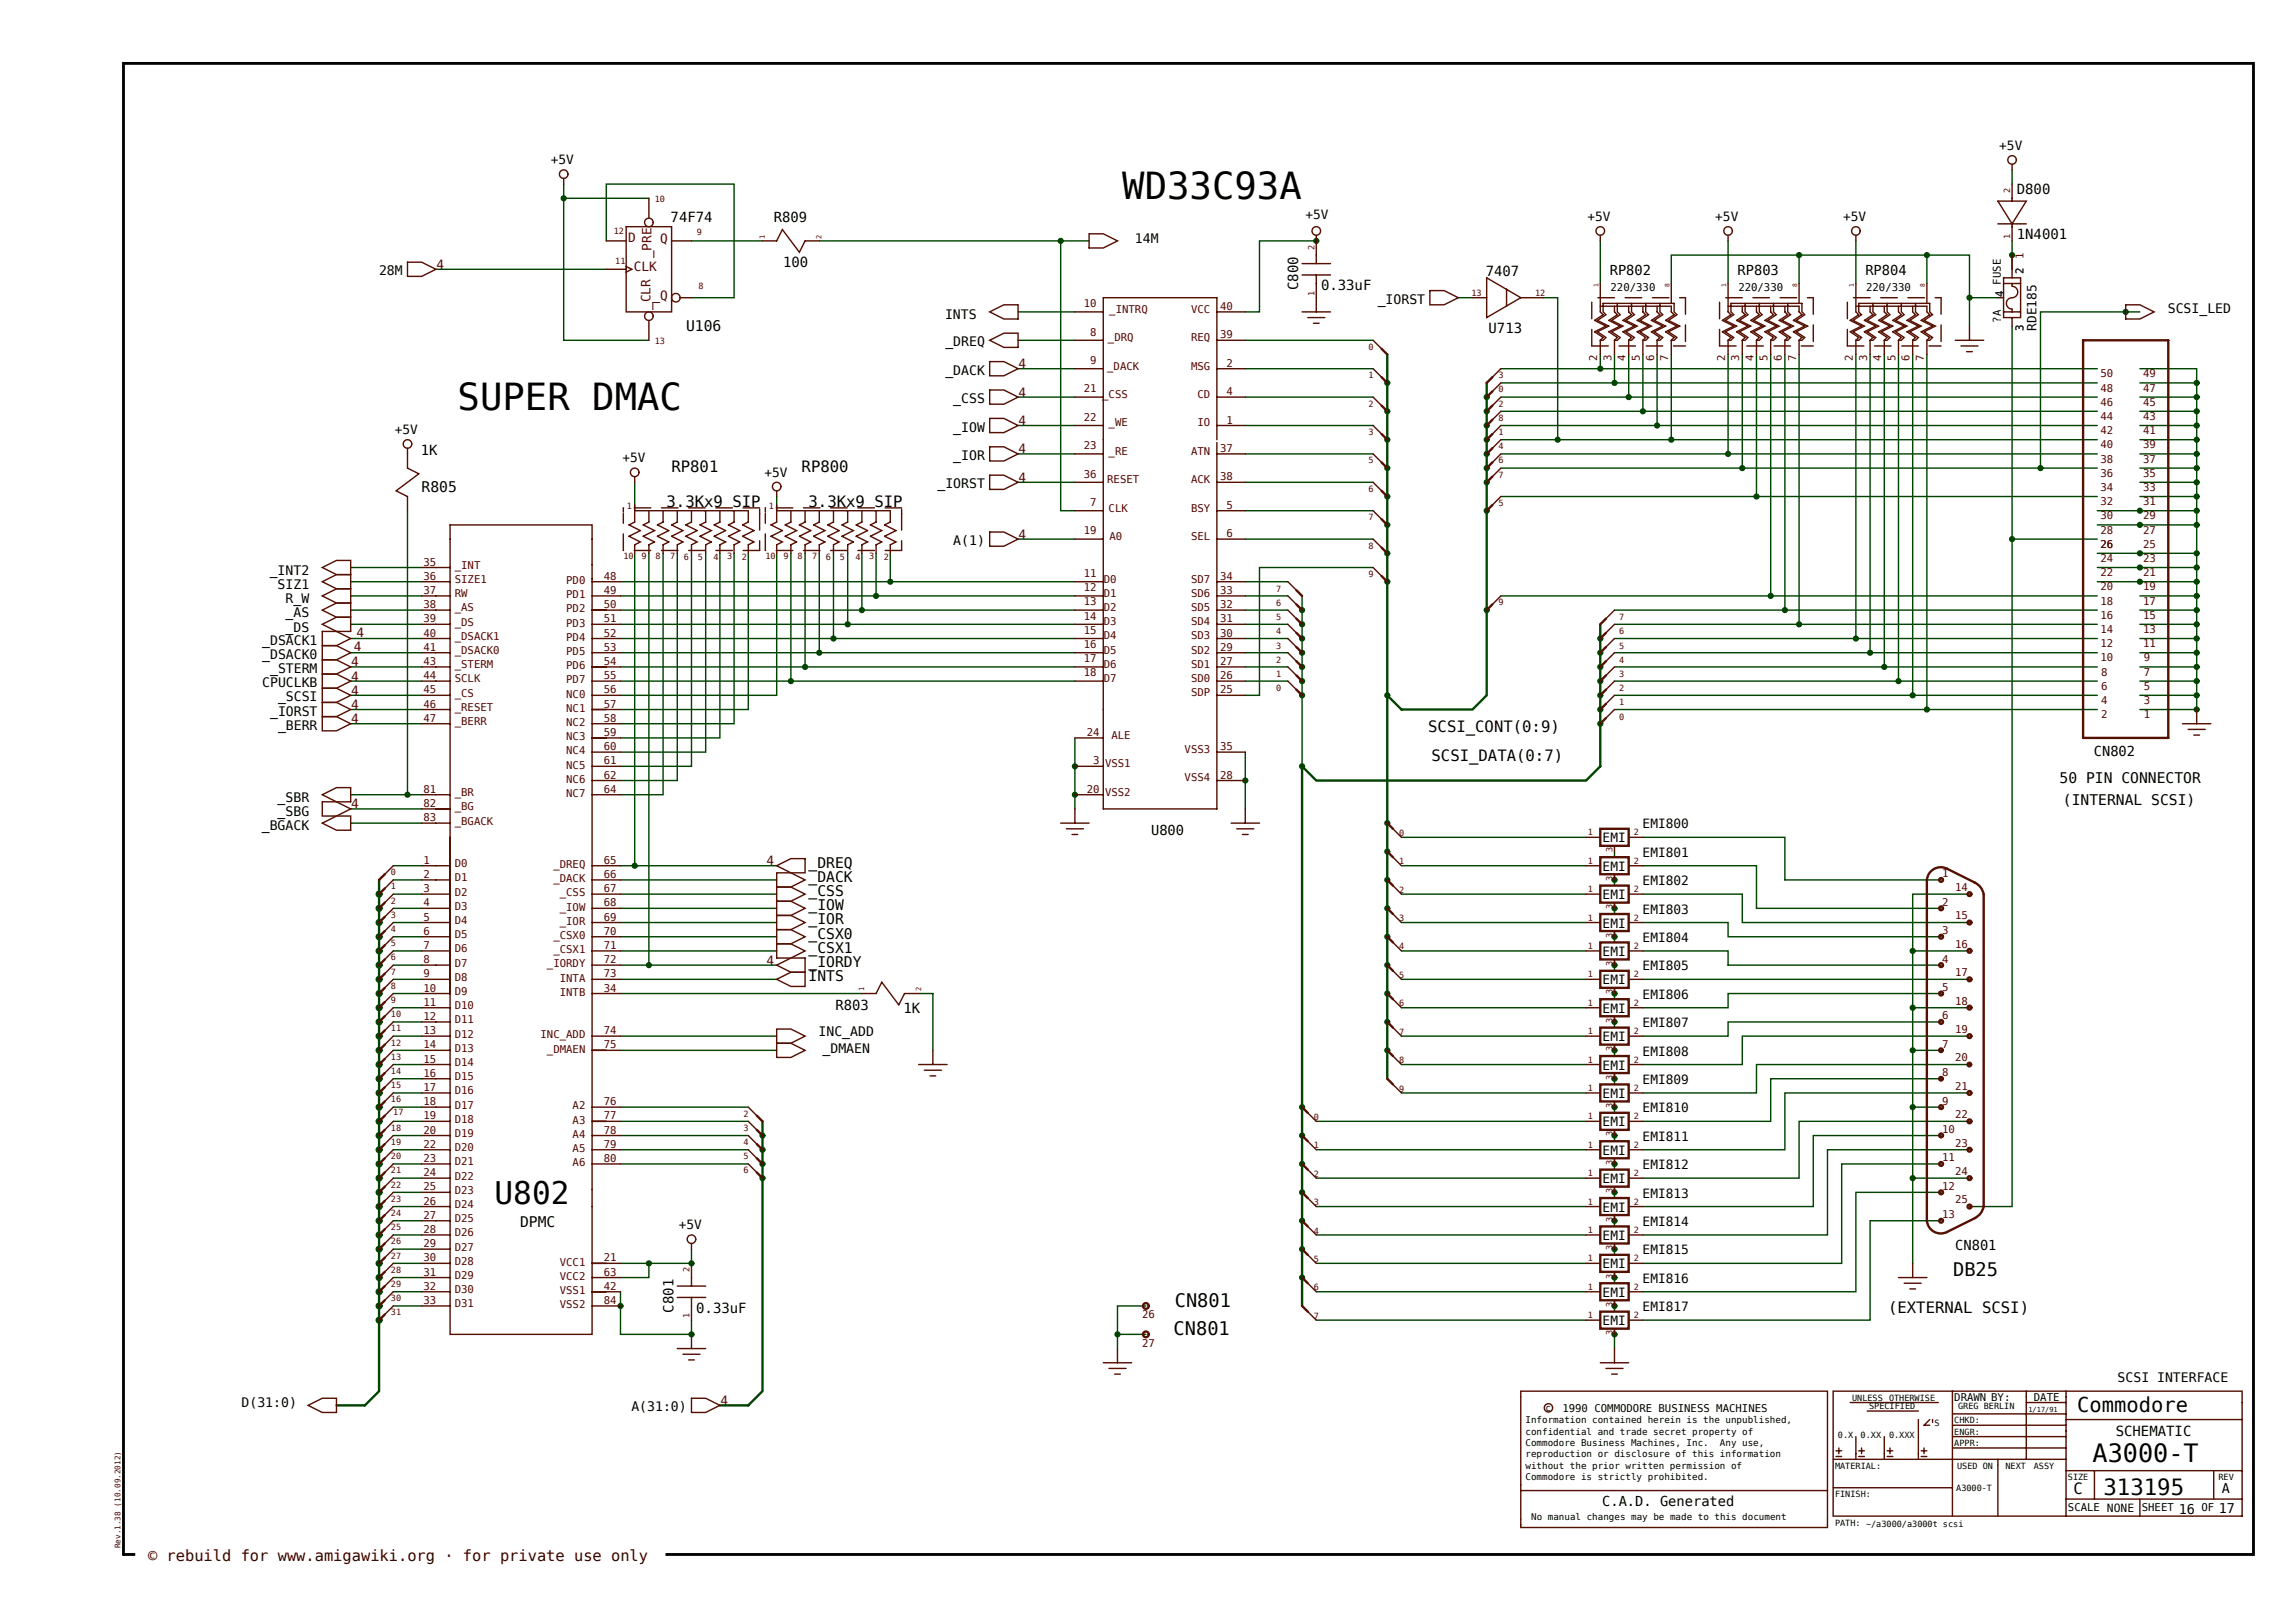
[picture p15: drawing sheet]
<svg xmlns="http://www.w3.org/2000/svg" width="420mm" height="297mm" viewBox="0 0 420 297" stroke-linecap="round" stroke-linejoin="round" font-family="sans-serif">
<defs><g id="words">
<g font-size="6.8">
<text x="205.4" y="36.3">WD33C93A</text>
<text x="83.8" y="75">SUPER DMAC</text>
</g>
<text font-size="5.7" x="90.5" y="220.3">U802</text>
<text font-size="4.6" x="382.9" y="267.6">A3000-T</text>
<text font-size="4.1" x="384.9" y="273.5">313195</text>
<text font-size="3.7" x="380.1" y="258.4">Commodore</text>
<g font-size="3.4">
<text x="357.4" y="233.5">DB25</text>
<text x="215" y="239.1">CN801</text>
<text x="214.8" y="244.4">CN801</text>
</g>
<g font-size="2.9">
<text x="122.9" y="86.3">RP801</text>
<text x="146.7" y="86.3">RP800</text>
<text x="122" y="92.9">3.3Kx9 SIP</text>
<text x="148" y="92.9">3.3Kx9 SIP</text>
<text x="261.4" y="134">SCSI_CONT(0:9)</text>
<text x="262" y="139.3">SCSI_DATA(0:7)</text>
<text x="345.5" y="240.2">(EXTERNAL SCSI)</text>
<text x="379.5" y="273.5">C</text>
</g>
<text font-size="2.8" fill="#300" x="27.1" y="285.6">© rebuild for www.amigawiki.org · for private use only</text>
<g font-size="2.7">
<text x="125.5" y="60.5">U106</text>
<text x="77.2" y="90">R805</text>
<text x="376.9" y="143.3">50 PIN CONNECTOR</text>
<text x="377.5" y="147.4">(INTERNAL SCSI)</text>
<text x="148" y="158.7">_DREQ</text>
<text x="148" y="161.3">_DACK</text>
<text x="148" y="166.5">_IOW</text>
<text x="148" y="163.9">_CSS</text>
<text x="148" y="171.7">_CSX0</text>
<text x="148" y="169.1">_IOR</text>
<text x="148" y="176.9">_IORDY</text>
<text x="148" y="179.5">INTS</text>
<text x="148" y="174.3">_CSX1</text>
<text x="95.2" y="224.6">DPMC</text>
</g>
<g font-size="2.6">
<text x="369.1" y="35.4">D800</text>
<text x="122.7" y="40.6">74F74</text>
<text x="369.1" y="43.7">1N4001</text>
<text x="143.3" y="48.8">100</text>
<text x="237.6" y="53.1" transform="rotate(-90 237.6 53.1)">C800</text>
<text x="241.8" y="53.1">0.33uF</text>
<text x="271.9" y="50.5">7407</text>
<text x="272.4" y="60.9">U713</text>
<text x="77" y="83.2">1K</text>
<text x="165.4" y="185.5">1K</text>
<text x="123.3" y="240.2" transform="rotate(-90 123.3 240.2)">C801</text>
<text x="127.4" y="240.2">0.33uF</text>
<text x="387.2" y="262.7">SCHEMATIC</text>
</g>
<g font-size="2.5">
<text x="141.6" y="40.7">R809</text>
<text x="294.6" y="50.4">RP802</text>
<text x="318" y="50.4">RP803</text>
<text x="341.4" y="50.4">RP804</text>
<text x="383.2" y="138.3">CN802</text>
<text x="210.7" y="152.9">U800</text>
<text x="152.9" y="184.8">R803</text>
<text x="357.8" y="228.8">CN801</text>
<text x="293.2" y="275.5">C.A.D. Generated</text>
<text x="406.6" y="273.2">A</text>
<text x="398.7" y="277">16</text>
<text x="406" y="276.8">17</text>
</g>
<g font-size="2.4">
<text x="207.7" y="44.5">14M</text>
<text x="69.4" y="50.4">28M</text>
<text x="172.9" y="58.4">INTS</text>
<text x="252.1" y="55.6">_IORST</text>
<text x="396.7" y="57.3">SCSI_LED</text>
<text x="173" y="63.4">_DREQ</text>
<text x="173" y="68.6">_DACK</text>
<text x="174.5" y="73.8">_CSS</text>
<text x="174.5" y="79">_IOW</text>
<text x="171.6" y="89.4">_IORST</text>
<text x="174.5" y="84.2">_IOR</text>
<text x="174.5" y="99.8">A(1)</text>
<text x="49.4" y="105.2">_INT2</text>
<text x="50.8" y="107.8">SIZ1</text>
<text x="52.3" y="113">_AS</text>
<text x="52.3" y="110.4">R_W</text>
<text x="48" y="118">_DSACK1</text>
<text x="52.3" y="115.6">_DS</text>
<text x="48" y="125.8">CPUCLKB</text>
<text x="48" y="120.6">_DSACK0</text>
<text x="49.4" y="123.2">_STERM</text>
<text x="49.4" y="131">_IORST</text>
<text x="50.9" y="128.4">_SCSI</text>
<text x="50.9" y="133.5">_BERR</text>
<text x="50.8" y="146.8">_SBR</text>
<text x="50.8" y="149.4">_SBG</text>
<text x="47.9" y="152">_BGACK</text>
<text x="149.8" y="189.7">INC_ADD</text>
<text x="150.5" y="192.6">_DMAEN</text>
<text x="44.2" y="257.5">D(31:0)</text>
<text x="387.5" y="252.8">SCSI INTERFACE</text>
<text x="115.6" y="258.3">A(31:0)</text>
</g>
<g font-size="2.3">
<text x="365.9" y="27.5">+5V</text>
<text x="100.8" y="30">+5V</text>
<text x="238.9" y="40.1">+5V</text>
<text x="290.5" y="40.4">+5V</text>
<text x="313.9" y="40.4">+5V</text>
<text x="337.3" y="40.4">+5V</text>
<text x="372.7" y="60.5" transform="rotate(-90 372.7 60.5)">RDE185</text>
<text x="72.2" y="79.4">+5V</text>
<text x="113.9" y="84.6">+5V</text>
<text x="139.9" y="87.2">+5V</text>
<text x="293.3" y="154.1">EMI</text>
<text x="300.6" y="151.6">EMI800</text>
<text x="293.3" y="159.3">EMI</text>
<text x="300.6" y="162">EMI802</text>
<text x="300.6" y="156.8">EMI801</text>
<text x="293.3" y="164.5">EMI</text>
<text x="300.6" y="167.2">EMI803</text>
<text x="293.3" y="169.7">EMI</text>
<text x="300.6" y="172.4">EMI804</text>
<text x="293.3" y="174.9">EMI</text>
<text x="300.6" y="177.6">EMI805</text>
<text x="293.3" y="185.3">EMI</text>
<text x="293.3" y="180.1">EMI</text>
<text x="300.6" y="182.8">EMI806</text>
<text x="293.3" y="190.5">EMI</text>
<text x="300.6" y="188">EMI807</text>
<text x="293.3" y="195.7">EMI</text>
<text x="300.6" y="193.2">EMI808</text>
<text x="293.3" y="200.9">EMI</text>
<text x="300.6" y="203.6">EMI810</text>
<text x="300.6" y="198.4">EMI809</text>
<text x="293.3" y="206.1">EMI</text>
<text x="300.6" y="208.8">EMI811</text>
<text x="293.3" y="211.3">EMI</text>
<text x="300.6" y="213.9">EMI812</text>
<text x="293.3" y="216.5">EMI</text>
<text x="293.3" y="221.7">EMI</text>
<text x="300.6" y="219.1">EMI813</text>
<text x="124.2" y="225">+5V</text>
<text x="293.3" y="226.9">EMI</text>
<text x="300.6" y="224.3">EMI814</text>
<text x="293.3" y="232.1">EMI</text>
<text x="300.6" y="229.5">EMI815</text>
<text x="293.3" y="237.3">EMI</text>
<text x="300.6" y="234.7">EMI816</text>
<text x="300.6" y="239.9">EMI817</text>
<text x="293.3" y="242.5">EMI</text>
</g>
<g font-size="2.3" fill="#500">
<text x="114.9" y="44.3">D</text>
<text x="119.2" y="47.3" transform="rotate(-90 119.2 47.3)">_PRE</text>
<text x="120.8" y="44.5">Q</text>
<text x="79.9" y="49.2">4</text>
<text x="116" y="49.5">CLK</text>
<text x="119" y="56.7" transform="rotate(-90 119 56.7)">_CLR</text>
<text x="119.4" y="54.9">_Q</text>
<text x="186.4" y="67.4">4</text>
<text x="186.4" y="77.8">4</text>
<text x="186.4" y="72.6">4</text>
<text x="186.4" y="83">4</text>
<text x="186.4" y="88.2">4</text>
<text x="186.4" y="98.6">4</text>
<text x="64.7" y="119.1">4</text>
<text x="65.3" y="116.5">4</text>
<text x="64.3" y="122">4</text>
<text x="64.3" y="124.6">4</text>
<text x="64.3" y="129.8">4</text>
<text x="64.3" y="127.2">4</text>
<text x="64.3" y="132.4">4</text>
<text x="64.3" y="147.9">4</text>
<text x="140.3" y="158.3">4</text>
<text x="140.3" y="176.5">4</text>
<text x="131.8" y="257.1">4</text>
</g>
<g font-size="1.9" fill="#500">
<text x="370.3" y="47.4" transform="rotate(-90 370.3 47.4)">1</text>
<text x="370.3" y="50.1" transform="rotate(-90 370.3 50.1)">2</text>
<text x="198.3" y="56.2">10</text>
<text x="203" y="57.2">_INTRQ</text>
<text x="218" y="57.2">VCC</text>
<text x="223.3" y="56.7">40</text>
<text x="366.7" y="54.3" transform="rotate(-90 366.7 54.3)">4</text>
<text x="199.5" y="61.4">8</text>
<text x="202.8" y="62.4">_DRQ</text>
<text x="218" y="62.4">REQ</text>
<text x="223.3" y="61.9">39</text>
<text x="370.3" y="60.5" transform="rotate(-90 370.3 60.5)">3</text>
<text x="198.3" y="71.8">21</text>
<text x="199.5" y="66.6">9</text>
<text x="202.6" y="67.6">_DACK</text>
<text x="218" y="67.6">MSG</text>
<text x="224.5" y="67.1">2</text>
<text x="292.3" y="66.1" transform="rotate(-90 292.3 66.1)">2</text>
<text x="294.9" y="66.1" transform="rotate(-90 294.9 66.1)">3</text>
<text x="297.5" y="66.1" transform="rotate(-90 297.5 66.1)">4</text>
<text x="300.1" y="66.1" transform="rotate(-90 300.1 66.1)">5</text>
<text x="302.7" y="66.1" transform="rotate(-90 302.7 66.1)">6</text>
<text x="305.3" y="66.1" transform="rotate(-90 305.3 66.1)">7</text>
<text x="315.7" y="66.1" transform="rotate(-90 315.7 66.1)">2</text>
<text x="318.3" y="66.1" transform="rotate(-90 318.3 66.1)">3</text>
<text x="320.9" y="66.1" transform="rotate(-90 320.9 66.1)">4</text>
<text x="323.5" y="66.1" transform="rotate(-90 323.5 66.1)">5</text>
<text x="326.1" y="66.1" transform="rotate(-90 326.1 66.1)">6</text>
<text x="328.7" y="66.1" transform="rotate(-90 328.7 66.1)">7</text>
<text x="339.1" y="66.1" transform="rotate(-90 339.1 66.1)">2</text>
<text x="341.7" y="66.1" transform="rotate(-90 341.7 66.1)">3</text>
<text x="344.3" y="66.1" transform="rotate(-90 344.3 66.1)">4</text>
<text x="346.9" y="66.1" transform="rotate(-90 346.9 66.1)">5</text>
<text x="349.5" y="66.1" transform="rotate(-90 349.5 66.1)">6</text>
<text x="352.1" y="66.1" transform="rotate(-90 352.1 66.1)">7</text>
<text x="384.4" y="69">50</text>
<text x="384.4" y="71.6">48</text>
<text x="392.2" y="69">49</text>
<text x="392.2" y="71.6">47</text>
<text x="198.3" y="77">22</text>
<text x="201.7" y="72.8">_CSS</text>
<text x="219.1" y="72.8">CD</text>
<text x="224.5" y="72.3">4</text>
<text x="224.5" y="77.5">1</text>
<text x="384.4" y="76.8">44</text>
<text x="384.4" y="74.2">46</text>
<text x="392.2" y="74.2">45</text>
<text x="392.2" y="76.8">43</text>
<text x="198.3" y="82.2">23</text>
<text x="202.9" y="83.2">_RE</text>
<text x="202.9" y="78">_WE</text>
<text x="218" y="83.2">ATN</text>
<text x="219.1" y="78">IO</text>
<text x="223.3" y="82.7">37</text>
<text x="384.4" y="82">40</text>
<text x="384.4" y="79.4">42</text>
<text x="392.2" y="79.4">41</text>
<text x="392.2" y="82">39</text>
<text x="198.3" y="87.4">36</text>
<text x="202.6" y="88.4">RESET</text>
<text x="218" y="88.4">ACK</text>
<text x="223.3" y="87.9">38</text>
<text x="384.4" y="89.8">34</text>
<text x="384.4" y="87.2">36</text>
<text x="384.4" y="84.6">38</text>
<text x="392.2" y="84.6">37</text>
<text x="392.2" y="87.2">35</text>
<text x="392.2" y="89.8">33</text>
<text x="199.5" y="92.6">7</text>
<text x="202.9" y="93.6">CLK</text>
<text x="218" y="93.6">BSY</text>
<text x="224.5" y="93.1">5</text>
<text x="384.4" y="92.4">32</text>
<text x="384.4" y="95">30</text>
<text x="392.2" y="92.4">31</text>
<text x="392.2" y="95">29</text>
<text x="198.3" y="97.8">19</text>
<text x="203" y="98.8">A0</text>
<text x="218" y="98.8">SEL</text>
<text x="224.5" y="98.3">6</text>
<text x="384.4" y="100.2">26</text>
<text x="384.4" y="97.6">28</text>
<text x="392.2" y="100.2">25</text>
<text x="392.2" y="97.6">27</text>
<text x="77.5" y="103.5">35</text>
<text x="77.5" y="106.1">36</text>
<text x="83.2" y="104.1">_INT</text>
<text x="83.2" y="106.7">SIZE1</text>
<text x="103.6" y="106.9">PD0</text>
<text x="110.5" y="106.1">48</text>
<text x="198.3" y="105.6">11</text>
<text x="202" y="106.6">D0</text>
<text x="218" y="106.6">SD7</text>
<text x="223.3" y="106.1">34</text>
<text x="384.4" y="102.8">24</text>
<text x="384.4" y="105.4">22</text>
<text x="392.2" y="102.8">23</text>
<text x="392.2" y="105.4">21</text>
<text x="77.5" y="113.9">39</text>
<text x="77.5" y="111.3">38</text>
<text x="77.5" y="108.7">37</text>
<text x="83.2" y="111.9">_AS</text>
<text x="83.2" y="109.3">RW</text>
<text x="103.6" y="112.1">PD2</text>
<text x="103.6" y="109.5">PD1</text>
<text x="110.5" y="113.9">51</text>
<text x="110.5" y="111.3">50</text>
<text x="110.5" y="108.7">49</text>
<text x="198.3" y="113.4">14</text>
<text x="198.3" y="110.8">13</text>
<text x="198.3" y="108.2">12</text>
<text x="202" y="111.8">D2</text>
<text x="202" y="109.2">D1</text>
<text x="218" y="111.8">SD5</text>
<text x="218" y="109.2">SD6</text>
<text x="223.3" y="113.9">31</text>
<text x="223.3" y="111.3">32</text>
<text x="223.3" y="108.7">33</text>
<text x="384.4" y="113.2">16</text>
<text x="384.4" y="110.6">18</text>
<text x="384.4" y="108">20</text>
<text x="392.2" y="108">19</text>
<text x="392.2" y="110.6">17</text>
<text x="392.2" y="113.2">15</text>
<text x="77.5" y="119.1">41</text>
<text x="77.5" y="116.5">40</text>
<text x="83.2" y="119.7">_DSACK0</text>
<text x="83.2" y="117.1">_DSACK1</text>
<text x="83.2" y="114.5">_DS</text>
<text x="103.6" y="119.9">PD5</text>
<text x="103.6" y="117.3">PD4</text>
<text x="103.6" y="114.7">PD3</text>
<text x="110.5" y="119.1">53</text>
<text x="110.5" y="116.5">52</text>
<text x="198.3" y="118.6">16</text>
<text x="198.3" y="116">15</text>
<text x="202" y="119.6">D5</text>
<text x="202" y="117">D4</text>
<text x="202" y="114.4">D3</text>
<text x="218" y="119.6">SD2</text>
<text x="218" y="117">SD3</text>
<text x="218" y="114.4">SD4</text>
<text x="223.3" y="119.1">29</text>
<text x="223.3" y="116.5">30</text>
<text x="384.4" y="115.8">14</text>
<text x="384.4" y="118.4">12</text>
<text x="392.2" y="115.8">13</text>
<text x="392.2" y="118.4">11</text>
<text x="77.5" y="124.3">44</text>
<text x="77.5" y="121.7">43</text>
<text x="83.2" y="124.9">SCLK</text>
<text x="83.2" y="122.3">_STERM</text>
<text x="103.6" y="122.4">PD6</text>
<text x="103.6" y="125">PD7</text>
<text x="110.5" y="121.7">54</text>
<text x="110.5" y="124.3">55</text>
<text x="198.3" y="123.8">18</text>
<text x="198.3" y="121.2">17</text>
<text x="202" y="124.8">D7</text>
<text x="202" y="122.2">D6</text>
<text x="218" y="124.8">SD0</text>
<text x="218" y="122.2">SD1</text>
<text x="223.3" y="124.3">26</text>
<text x="223.3" y="121.7">27</text>
<text x="384.4" y="121">10</text>
<text x="384.5" y="123.6">8</text>
<text x="392.3" y="121">9</text>
<text x="392.3" y="123.6">7</text>
<text x="77.5" y="126.9">45</text>
<text x="77.5" y="129.5">46</text>
<text x="83.2" y="127.5">_CS</text>
<text x="83.2" y="130.1">_RESET</text>
<text x="103.6" y="130.2">NC1</text>
<text x="103.6" y="127.6">NC0</text>
<text x="110.5" y="129.5">57</text>
<text x="110.5" y="126.9">56</text>
<text x="218" y="127.4">SDP</text>
<text x="223.3" y="126.9">25</text>
<text x="384.5" y="128.8">4</text>
<text x="384.5" y="126.2">6</text>
<text x="384.5" y="131.4">2</text>
<text x="392.3" y="126.2">5</text>
<text x="392.3" y="131.4">1</text>
<text x="392.3" y="128.8">3</text>
<text x="77.5" y="132.1">47</text>
<text x="83.2" y="132.7">_BERR</text>
<text x="103.6" y="135.4">NC3</text>
<text x="103.6" y="132.8">NC2</text>
<text x="110.5" y="137.3">60</text>
<text x="110.5" y="134.7">59</text>
<text x="110.5" y="132.1">58</text>
<text x="198.9" y="134.7">24</text>
<text x="203.4" y="135.2">ALE</text>
<text x="216.8" y="137.8">VSS3</text>
<text x="223.3" y="137.3">35</text>
<text x="103.6" y="143.2">NC6</text>
<text x="103.6" y="140.6">NC5</text>
<text x="103.6" y="138">NC4</text>
<text x="110.5" y="142.5">62</text>
<text x="110.5" y="139.9">61</text>
<text x="200" y="139.9">3</text>
<text x="202.2" y="140.4">VSS1</text>
<text x="216.8" y="143">VSS4</text>
<text x="223.3" y="142.5">28</text>
<text x="77.5" y="147.7">82</text>
<text x="77.5" y="145.1">81</text>
<text x="83.2" y="148.3">_BG</text>
<text x="83.2" y="145.7">_BR</text>
<text x="103.6" y="145.8">NC7</text>
<text x="110.5" y="145.1">64</text>
<text x="198.9" y="145.1">20</text>
<text x="202.2" y="145.6">VSS2</text>
<text x="77.5" y="150.3">83</text>
<text x="83.2" y="150.9">_BGACK</text>
<text x="77.5" y="160.7">2</text>
<text x="77.5" y="158.1">1</text>
<text x="83.2" y="161.3">D1</text>
<text x="83.2" y="158.7">D0</text>
<text x="101.3" y="158.8">_DREQ</text>
<text x="101.3" y="161.4">_DACK</text>
<text x="110.5" y="158.1">65</text>
<text x="110.5" y="160.7">66</text>
<text x="355.4" y="160.5">1</text>
<text x="77.5" y="163.3">3</text>
<text x="77.5" y="165.9">4</text>
<text x="83.2" y="163.9">D2</text>
<text x="83.2" y="166.5">D3</text>
<text x="102.4" y="164">_CSS</text>
<text x="102.4" y="166.6">_IOW</text>
<text x="110.5" y="163.3">67</text>
<text x="110.5" y="165.9">68</text>
<text x="355.4" y="165.7">2</text>
<text x="357.8" y="163.1">14</text>
<text x="77.5" y="168.5">5</text>
<text x="77.5" y="171.1">6</text>
<text x="77.5" y="173.7">7</text>
<text x="83.2" y="169.1">D4</text>
<text x="83.2" y="171.7">D5</text>
<text x="101.3" y="171.8">_CSX0</text>
<text x="102.4" y="169.2">_IOR</text>
<text x="110.5" y="168.5">69</text>
<text x="110.5" y="171.1">70</text>
<text x="110.5" y="173.7">71</text>
<text x="355.4" y="170.9">3</text>
<text x="357.8" y="173.5">16</text>
<text x="357.8" y="168.3">15</text>
<text x="77.5" y="176.3">8</text>
<text x="77.5" y="178.9">9</text>
<text x="83.2" y="174.3">D6</text>
<text x="83.2" y="176.9">D7</text>
<text x="83.2" y="179.5">D8</text>
<text x="100.1" y="177">_IORDY</text>
<text x="101.3" y="174.4">_CSX1</text>
<text x="102.4" y="179.6">INTA</text>
<text x="110.5" y="178.9">73</text>
<text x="110.5" y="176.3">72</text>
<text x="355.4" y="176.1">4</text>
<text x="357.8" y="178.7">17</text>
<text x="77.5" y="181.5">10</text>
<text x="77.5" y="184.1">11</text>
<text x="83.2" y="182.1">D9</text>
<text x="83.2" y="184.7">D10</text>
<text x="102.4" y="182.2">INTB</text>
<text x="110.5" y="181.5">34</text>
<text x="355.4" y="181.3">5</text>
<text x="357.8" y="183.8">18</text>
<text x="77.5" y="186.7">12</text>
<text x="77.5" y="189.3">13</text>
<text x="77.5" y="191.9">14</text>
<text x="83.2" y="187.3">D11</text>
<text x="83.2" y="189.9">D12</text>
<text x="98.9" y="190">INC_ADD</text>
<text x="110.5" y="191.9">75</text>
<text x="110.5" y="189.3">74</text>
<text x="355.4" y="191.7">7</text>
<text x="355.4" y="186.5">6</text>
<text x="357.8" y="189">19</text>
<text x="77.5" y="194.5">15</text>
<text x="77.5" y="197.1">16</text>
<text x="83.2" y="192.5">D13</text>
<text x="83.2" y="195.1">D14</text>
<text x="83.2" y="197.7">D15</text>
<text x="100.1" y="192.6">_DMAEN</text>
<text x="355.4" y="196.9">8</text>
<text x="357.8" y="194.2">20</text>
<text x="77.5" y="199.7">17</text>
<text x="77.5" y="202.3">18</text>
<text x="83.2" y="200.3">D16</text>
<text x="83.2" y="202.9">D17</text>
<text x="104.8" y="203">A2</text>
<text x="110.5" y="202.3">76</text>
<text x="355.4" y="202.1">9</text>
<text x="357.8" y="199.4">21</text>
<text x="77.5" y="204.9">19</text>
<text x="77.5" y="207.5">20</text>
<text x="83.2" y="205.5">D18</text>
<text x="83.2" y="208.1">D19</text>
<text x="104.8" y="208.2">A4</text>
<text x="104.8" y="205.6">A3</text>
<text x="110.5" y="207.5">78</text>
<text x="110.5" y="204.9">77</text>
<text x="355.4" y="207.3">10</text>
<text x="357.8" y="209.8">23</text>
<text x="357.8" y="204.6">22</text>
<text x="77.5" y="210.1">22</text>
<text x="77.5" y="212.7">23</text>
<text x="77.5" y="215.2">24</text>
<text x="83.2" y="210.6">D20</text>
<text x="83.2" y="213.2">D21</text>
<text x="83.2" y="215.8">D22</text>
<text x="104.8" y="213.4">A6</text>
<text x="104.8" y="210.8">A5</text>
<text x="110.5" y="212.7">80</text>
<text x="110.5" y="210.1">79</text>
<text x="355.4" y="212.5">11</text>
<text x="357.8" y="215">24</text>
<text x="77.5" y="217.8">25</text>
<text x="77.5" y="220.4">26</text>
<text x="83.2" y="218.4">D23</text>
<text x="83.2" y="221">D24</text>
<text x="355.4" y="217.7">12</text>
<text x="357.8" y="220.2">25</text>
<text x="77.5" y="225.6">28</text>
<text x="77.5" y="223">27</text>
<text x="83.2" y="226.2">D26</text>
<text x="83.2" y="223.6">D25</text>
<text x="355.4" y="222.9">13</text>
<text x="77.5" y="233.4">31</text>
<text x="77.5" y="230.8">30</text>
<text x="77.5" y="228.2">29</text>
<text x="83.2" y="231.4">D28</text>
<text x="83.2" y="228.8">D27</text>
<text x="102.4" y="231.6">VCC1</text>
<text x="110.5" y="233.4">63</text>
<text x="110.5" y="230.8">21</text>
<text x="77.5" y="238.6">33</text>
<text x="77.5" y="236">32</text>
<text x="83.2" y="239.2">D31</text>
<text x="83.2" y="236.6">D30</text>
<text x="83.2" y="234">D29</text>
<text x="102.4" y="239.4">VSS2</text>
<text x="102.4" y="236.8">VSS1</text>
<text x="102.4" y="234.2">VCC2</text>
<text x="110.5" y="238.6">84</text>
<text x="110.5" y="236">42</text>
<text x="209" y="241.2">26</text>
<text x="209" y="246.4">27</text>
</g>
<g font-size="1.9">
<text x="294.7" y="53.2">220/330</text>
<text x="318.1" y="53.2">220/330</text>
<text x="341.5" y="53.2">220/330</text>
<text x="366.2" y="52.1" transform="rotate(-90 366.2 52.1)">FUSE</text>
<text x="366.2" y="59.1" transform="rotate(-90 366.2 59.1)">?A</text>
<text x="357.7" y="256.3">DRAWN BY:</text>
<text x="372.2" y="256.3">DATE</text>
<text x="285.9" y="258.4">1990 COMMODORE BUSINESS MACHINES</text>
<text x="378.4" y="276.6">SCALE NONE</text>
<text x="392" y="276.6">SHEET</text>
<text x="402.9" y="276.6">OF</text>
</g>
<g font-size="1.7">
<text x="279.2" y="260.5">Information contained herein is the unpublished,</text>
<text x="279.2" y="262.5">confidential and trade secret property of</text>
<text x="282.9" y="258.2">c</text>
<text x="279.2" y="264.6">Commodore Business Machines, Inc.</text>
<text x="279.2" y="266.7">reproduction or disclosure of this information</text>
<text x="279.2" y="268.8">without the prior written permission of</text>
<text x="314.8" y="264.6">Any use,</text>
<text x="279.2" y="270.9">Commodore is strictly prohibited.</text>
<text x="280.2" y="278.1">No manual changes may be made to this document</text>
</g>
<g font-size="1.6" fill="#500">
<text x="367.9" y="35.3" transform="rotate(-90 367.9 35.3)">2</text>
<text x="119.8" y="36.9">10</text>
<text x="112.3" y="42.9">12</text>
<text x="127.5" y="43">9</text>
<text x="240.5" y="45.7" transform="rotate(-90 240.5 45.7)">2</text>
<text x="367.9" y="43.7" transform="rotate(-90 367.9 43.7)">1</text>
<text x="112.6" y="48.2">11</text>
<text x="127.8" y="53">8</text>
<text x="240.5" y="54.1" transform="rotate(-90 240.5 54.1)">1</text>
<text x="269.3" y="54.1">13</text>
<text x="280.9" y="54.1">12</text>
<text x="119.8" y="62.9">13</text>
<text x="250.4" y="64">0</text>
<text x="250.4" y="69.2">1</text>
<text x="274.2" y="71.8">0</text>
<text x="274.2" y="69.2">3</text>
<text x="250.4" y="74.4">2</text>
<text x="274.2" y="77">8</text>
<text x="274.2" y="74.4">2</text>
<text x="250.4" y="79.6">3</text>
<text x="274.2" y="82.2">4</text>
<text x="274.2" y="79.6">1</text>
<text x="250.4" y="90">6</text>
<text x="250.4" y="84.8">5</text>
<text x="274.2" y="87.4">7</text>
<text x="274.2" y="84.8">6</text>
<text x="114.7" y="93.2">1</text>
<text x="140.7" y="93.2">1</text>
<text x="250.4" y="95.2">7</text>
<text x="274.2" y="92.6">5</text>
<text x="250.4" y="100.4">8</text>
<text x="114.1" y="102.3">10</text>
<text x="117.4" y="102.4">9</text>
<text x="120" y="102.4">8</text>
<text x="122.7" y="102.3">7</text>
<text x="125.2" y="102.5">6</text>
<text x="127.7" y="102.5">5</text>
<text x="130.5" y="102.5">4</text>
<text x="133.1" y="102.4">3</text>
<text x="135.7" y="102.5">2</text>
<text x="140.1" y="102.3">10</text>
<text x="143.4" y="102.4">9</text>
<text x="146" y="102.4">8</text>
<text x="148.6" y="102.3">7</text>
<text x="151.2" y="102.5">6</text>
<text x="153.7" y="102.5">5</text>
<text x="156.5" y="102.5">4</text>
<text x="159" y="102.4">3</text>
<text x="161.7" y="102.5">2</text>
<text x="250.4" y="105.6">9</text>
<text x="233.5" y="113.5">5</text>
<text x="233.5" y="110.9">6</text>
<text x="233.5" y="108.3">7</text>
<text x="274.2" y="110.8">9</text>
<text x="296.3" y="113.5">7</text>
<text x="233.5" y="118.7">3</text>
<text x="233.5" y="116.1">4</text>
<text x="296.3" y="118.7">5</text>
<text x="296.3" y="116.1">6</text>
<text x="233.5" y="123.9">1</text>
<text x="233.5" y="121.3">2</text>
<text x="296.3" y="123.9">3</text>
<text x="296.3" y="121.3">4</text>
<text x="233.5" y="126.5">0</text>
<text x="296.3" y="131.7">0</text>
<text x="296.3" y="129.1">1</text>
<text x="296.3" y="126.5">2</text>
<text x="256" y="153">0</text>
<text x="290.6" y="152.9">1</text>
<text x="295.1" y="156" transform="rotate(-90 295.1 156)">3</text>
<text x="299" y="152.9">2</text>
<text x="71.5" y="160.2">0</text>
<text x="256" y="158.2">1</text>
<text x="290.6" y="158.1">1</text>
<text x="295.1" y="161.2" transform="rotate(-90 295.1 161.2)">3</text>
<text x="299" y="158.1">2</text>
<text x="71.5" y="168">3</text>
<text x="71.5" y="165.4">2</text>
<text x="71.5" y="162.8">1</text>
<text x="256" y="163.4">2</text>
<text x="290.6" y="163.3">1</text>
<text x="295.1" y="166.4" transform="rotate(-90 295.1 166.4)">3</text>
<text x="299" y="163.3">2</text>
<text x="71.5" y="173.2">5</text>
<text x="71.5" y="170.6">4</text>
<text x="256" y="168.6">3</text>
<text x="256" y="173.8">4</text>
<text x="290.6" y="173.7">1</text>
<text x="290.6" y="168.5">1</text>
<text x="295.1" y="171.6" transform="rotate(-90 295.1 171.6)">3</text>
<text x="299" y="173.7">2</text>
<text x="299" y="168.5">2</text>
<text x="71.5" y="178.3">7</text>
<text x="71.5" y="175.7">6</text>
<text x="256" y="179">5</text>
<text x="290.6" y="178.9">1</text>
<text x="295.1" y="176.8" transform="rotate(-90 295.1 176.8)">3</text>
<text x="299" y="178.9">2</text>
<text x="71.5" y="183.5">9</text>
<text x="71.5" y="180.9">8</text>
<text x="256" y="184.1">6</text>
<text x="290.6" y="184.1">1</text>
<text x="295.1" y="182" transform="rotate(-90 295.1 182)">3</text>
<text x="299" y="184.1">2</text>
<text x="71.5" y="191.3">12</text>
<text x="71.5" y="188.7">11</text>
<text x="71.5" y="186.1">10</text>
<text x="256" y="189.3">7</text>
<text x="290.6" y="189.3">1</text>
<text x="295.1" y="187.2" transform="rotate(-90 295.1 187.2)">3</text>
<text x="299" y="189.3">2</text>
<text x="71.5" y="196.5">14</text>
<text x="71.5" y="193.9">13</text>
<text x="256" y="194.5">8</text>
<text x="290.6" y="194.5">1</text>
<text x="295.1" y="197.6" transform="rotate(-90 295.1 197.6)">3</text>
<text x="295.1" y="192.4" transform="rotate(-90 295.1 192.4)">3</text>
<text x="299" y="194.5">2</text>
<text x="71.5" y="201.7">16</text>
<text x="71.5" y="199.1">15</text>
<text x="256" y="199.7">9</text>
<text x="290.6" y="199.7">1</text>
<text x="295.1" y="202.8" transform="rotate(-90 295.1 202.8)">3</text>
<text x="299" y="199.7">2</text>
<text x="71.5" y="209.5">19</text>
<text x="71.5" y="206.9">18</text>
<text x="72" y="204">17</text>
<text x="136.1" y="209.5">4</text>
<text x="136.1" y="206.9">3</text>
<text x="136.1" y="204.3">2</text>
<text x="240.5" y="204.9">0</text>
<text x="290.6" y="204.9">1</text>
<text x="295.1" y="208" transform="rotate(-90 295.1 208)">3</text>
<text x="299" y="204.9">2</text>
<text x="71.5" y="214.7">21</text>
<text x="71.5" y="212.1">20</text>
<text x="136.1" y="214.7">6</text>
<text x="136.1" y="212.1">5</text>
<text x="240.5" y="215.3">2</text>
<text x="240.5" y="210.1">1</text>
<text x="290.6" y="215.2">1</text>
<text x="290.6" y="210.1">1</text>
<text x="295.1" y="213.2" transform="rotate(-90 295.1 213.2)">3</text>
<text x="299" y="215.2">2</text>
<text x="299" y="210.1">2</text>
<text x="71.5" y="219.9">23</text>
<text x="71.5" y="217.3">22</text>
<text x="240.5" y="220.5">3</text>
<text x="290.6" y="220.4">1</text>
<text x="295.1" y="218.4" transform="rotate(-90 295.1 218.4)">3</text>
<text x="299" y="220.4">2</text>
<text x="71.5" y="227.7">26</text>
<text x="71.5" y="225.1">25</text>
<text x="71.5" y="222.5">24</text>
<text x="240.5" y="225.7">4</text>
<text x="290.6" y="225.6">1</text>
<text x="295.1" y="223.6" transform="rotate(-90 295.1 223.6)">3</text>
<text x="299" y="225.6">2</text>
<text x="71.5" y="232.9">28</text>
<text x="71.5" y="230.3">27</text>
<text x="126.2" y="232.8" transform="rotate(-90 126.2 232.8)">2</text>
<text x="240.5" y="230.9">5</text>
<text x="290.6" y="230.8">1</text>
<text x="295.1" y="234" transform="rotate(-90 295.1 234)">3</text>
<text x="295.1" y="228.8" transform="rotate(-90 295.1 228.8)">3</text>
<text x="299" y="230.8">2</text>
<text x="71.5" y="238.1">30</text>
<text x="71.5" y="235.5">29</text>
<text x="240.5" y="236.1">6</text>
<text x="290.6" y="236">1</text>
<text x="295.1" y="239.2" transform="rotate(-90 295.1 239.2)">3</text>
<text x="299" y="236">2</text>
<text x="71.5" y="240.7">31</text>
<text x="126.2" y="241.2" transform="rotate(-90 126.2 241.2)">1</text>
<text x="240.5" y="241.3">7</text>
<text x="290.6" y="241.2">1</text>
<text x="295.1" y="244.4" transform="rotate(-90 295.1 244.4)">3</text>
<text x="299" y="241.2">2</text>
</g>
<g font-size="1.6">
<text x="338.9" y="256.3">UNLESS</text>
<text x="342.1" y="257.9">SPECIFIED</text>
<text x="345.7" y="256.3">OTHERWISE</text>
<text x="358.3" y="257.9">GREG BERLIN</text>
<text x="336.3" y="263.1">0.X</text>
<text x="340.5" y="263.1">0.XX</text>
<text x="345.7" y="263.1">0.XXX</text>
<text x="354" y="261">S</text>
<text x="357.7" y="260.5">CHKD:</text>
<text x="357.7" y="262.5">ENGR:</text>
<text x="335.8" y="268.8">MATERIAL:</text>
<text x="357.7" y="264.6">APPR:</text>
<text x="358.2" y="268.8">USED ON</text>
<text x="367" y="268.8">NEXT</text>
<text x="372.2" y="268.8">ASSY</text>
<text x="335.8" y="274">FINISH:</text>
<text x="358" y="272.8">A3000-T</text>
<text x="378.4" y="270.9">SIZE</text>
<text x="406" y="270.9">REV</text>
<text x="335.8" y="279.2">PATH: ~/a3000/a3000t scsi</text>
</g>
<text font-size="1.4" fill="#300" x="22" y="283.3" transform="rotate(-90 22 283.3)">Rev.1.38 (10.09.2012)</text>
<g font-size="1.3" fill="#500">
<text x="140" y="43.7" transform="rotate(-90 140 43.7)">1</text>
<text x="150.4" y="43.7" transform="rotate(-90 150.4 43.7)">2</text>
<text x="158.2" y="181.4" transform="rotate(-90 158.2 181.4)">1</text>
<text x="168.6" y="181.4" transform="rotate(-90 168.6 181.4)">2</text>
</g>
<text font-size="1.3" x="371.2" y="258.3">1/17/91</text>
<g font-size="1.1" fill="#500">
<text x="292.5" y="52.6" transform="rotate(-90 292.5 52.6)">1</text>
<text x="305.5" y="52.6" transform="rotate(-90 305.5 52.6)">8</text>
<text x="315.9" y="52.6" transform="rotate(-90 315.9 52.6)">1</text>
<text x="328.9" y="52.6" transform="rotate(-90 328.9 52.6)">8</text>
<text x="339.3" y="52.6" transform="rotate(-90 339.3 52.6)">1</text>
<text x="352.3" y="52.6" transform="rotate(-90 352.3 52.6)">8</text>
</g>
</g></defs>
<path d="M22.6 11.6h389.8v272.9h-389.8z" fill="#fff" stroke="#fff" stroke-width=".18"/>
<path d="M22.6 11.6h389.8v272.9h-389.8z" fill="none" stroke="#000" stroke-width=".52"/>
<g fill="none" stroke="#040" stroke-width=".26">
<path d="M103.2 33.7v28.6h15.6M103.2 36.3h15.6M368.2 31.1v2.6M79.8 49.3h31.2M111 44.1v-10.4h23.3v20.8h-7.8M126.5 44.1h13M149.9 44.1h49.4M186.3 57.1h10.4M194.1 44.1v49.4h2.6M240.9 44.1h-10.4v13h-2.6M266.9 54.5h2.6M282.5 54.5h2.6v26"/>
<path d="M292.9 44.1v7.8M305.9 51.9v-5.2h54.5v7.8h5.2M316.2 44.1v7.8M329.2 46.7v5.2M339.6 44.1v7.8M352.6 46.7v5.2M360.4 54.5v5.2M368.2 59.7v161.1h-7.8M368.2 44.1v5.2M391.6 57.1h-18.2v28.6h10.4M186.3 62.3h10.4M186.3 72.7h10.4"/>
<path d="M186.3 67.5h10.4M186.3 77.9h10.4M227.9 62.3h23.4M227.9 72.7h23.4M227.9 67.5h23.4M227.9 77.9h23.4M292.9 64.9v2.6h-18.2M292.9 67.5h90.9M295.5 64.9v5.2h-20.8M295.5 70.1h88.3M298.1 64.9v7.8h-23.4M298.1 72.7h85.7"/>
<path d="M300.7 64.9v10.4h-26M300.7 75.3h83.1M303.3 64.9v13h-28.6M303.3 77.9h80.5M305.9 64.9v15.6h-31.2M316.2 64.9v18.2h-41.5M318.8 64.9v20.8M321.4 64.9v26h-46.7M324 64.9v44.1h59.8M326.6 64.9v46.7h57.2M329.2 64.9v49.3h54.6M339.6 64.9v51.9h44.2"/>
<path d="M342.2 64.9v54.5h41.6M344.8 64.9v57.1h39M347.4 64.9v59.7h36.4M350 64.9v62.3h33.8M352.6 64.9v64.9h31.2M391.6 67.5h10.4v59.7M391.6 70.1h10.4M391.6 72.7h10.4M391.6 77.9h10.4M391.6 75.3h10.4M74.6 93.5v51.9h2.6M116.2 88.3v5.2"/>
<path d="M142.1 90.9v2.6M186.3 83.1h10.4M186.3 98.7h10.4M186.3 88.3h10.4M227.9 83.1h23.4M227.9 98.7h23.4M227.9 88.3h23.4M227.9 93.5h23.4M274.7 85.7h98.7M305.9 80.5h77.9M316.2 83.1h67.6M321.4 90.9h62.4"/>
<path d="M368.2 98.7h15.6M383.8 93.5h18.2M383.8 96.1h18.2M391.6 90.9h10.4M391.6 85.7h10.4M391.6 83.1h10.4M391.6 80.5h10.4M391.6 88.3h10.4M64.2 109h13M64.2 114.2h13M64.2 106.5h13M64.2 103.9h13"/>
<path d="M64.2 116.8h13M64.2 111.6h13M64.2 119.4h13M116.2 101.3v57.1M118.8 101.3v75.3M121.3 101.3v44.1h-7.7M123.9 101.3v41.5h-10.3M126.5 101.3v38.9h-12.9M129.1 101.3v36.3h-15.5M131.7 101.3v33.7h-18.1M134.3 101.3v31.1h-20.7M136.9 101.3v28.5h-23.3"/>
<path d="M142.1 101.3v25.9h-28.5M144.7 101.3v23.3h-31.1M147.3 101.3v20.7h-33.7M149.9 101.3v18.1h-36.3M149.9 119.4h46.8M152.5 101.3v15.5h-38.9M152.5 116.8h44.2M155.1 101.3v12.9h-41.5M155.1 114.2h41.6M157.7 101.3v10.3h-44.1M157.7 111.6h39M160.3 101.3v7.7h-46.7"/>
<path d="M160.3 109h36.4M162.9 101.3v5.2h-49.3M162.9 106.5h33.8M227.9 109h7.8M227.9 114.2h7.8M227.9 106.5h7.8M227.9 116.8h7.8M227.9 111.6h7.8M227.9 119.4h7.8M238.3 109v31.2M251.3 103.9h-20.8v23.3h-2.6M274.7 109h49.3"/>
<path d="M295.5 114.2h33.7M295.5 116.8h44.1M295.5 111.6h31.1M295.5 119.4h46.7M383.8 106.5h18.2M383.8 103.9h18.2M383.8 101.3h18.2M391.6 109h10.4M391.6 114.2h10.4M391.6 116.8h10.4M391.6 111.6h10.4M391.6 119.4h10.4"/>
<path d="M64.2 127.2h13M64.2 122h13M64.2 129.8h13M64.2 124.6h13M64.2 132.4h13M144.7 124.6h52M147.3 122h49.4M196.7 135v13M227.9 122h7.8M227.9 124.6h7.8M227.9 137.6v10.4M295.5 127.2h54.5"/>
<path d="M295.5 122h49.3M295.5 129.8h57.1M295.5 124.6h51.9M391.6 127.2h10.4M391.6 122h10.4M391.6 124.6h10.4M402 127.2v2.6h-10.4M64.2 148h13M64.2 150.6h13M64.2 145.4h10.4M72 158.4h5.2M113.6 158.4h28.5"/>
<path d="M256.5 158.4h33.8M256.5 153.2h33.8M295.5 155.8v91M300.7 158.4h20.7v7.8h33.8M300.7 153.2h25.9v7.8h28.6M72 179.2h5.2M72 166.2h5.2M72 161h5.2M72 174h5.2M72 168.8h5.2M72 163.6h5.2M72 176.6h5.2"/>
<path d="M72 171.4h5.2M113.6 179.2h28.5M113.6 166.2h28.5M113.6 161h28.5M113.6 174h28.5M113.6 168.8h28.5M113.6 163.6h28.5M113.6 176.6h28.5M113.6 171.4h28.5M256.5 179.2h33.8M256.5 174h33.8M256.5 168.8h33.8"/>
<path d="M256.5 163.6h33.8M300.7 174h15.5v2.6h39M300.7 168.8h15.5v2.6h39M300.7 163.6h18.1v5.2h41.6M300.7 179.2h59.7M350 174h10.4M360.4 163.6h-10.4v67.6M72 197.4h5.2M72 192.2h5.2M72 189.6h5.2M72 181.8h5.2M72 187h5.2"/>
<path d="M72 194.8h5.2M72 184.4h5.2M113.6 192.2h28.5M113.6 189.6h28.5M113.6 181.8h44.1M168.1 181.8h2.6v10.4M256.5 189.6h33.8M256.5 194.8h33.8M256.5 184.4h33.8M350 192.2h5.2M350 184.4h10.4M355.2 187h-39v2.6h-15.5"/>
<path d="M355.2 197.4h-31.2v7.8h-23.3M355.2 181.8h-39v2.6h-15.5M360.4 194.8h-39v5.2h-20.7M360.4 189.6h-41.6v5.2h-18.1M72 215.6h5.2M72 202.6h5.2M72 207.8h5.2M72 213h5.2M72 200h5.2M72 210.4h5.2M72 205.2h5.2M72 218.2h5.2"/>
<path d="M113.6 202.6h23.3M113.6 207.8h23.3M113.6 213h23.3M113.6 210.4h23.3M113.6 205.2h23.3M240.9 215.6h49.4M240.9 210.4h49.4M240.9 205.2h49.4M256.5 200h33.8M350 215.6h10.4M350 202.6h5.2M355.2 218.2h-15.6v18.2h-38.9"/>
<path d="M355.2 213h-18.2v18.2h-36.3M355.2 207.8h-23.4v13h-31.1M360.4 200h-33.8v10.4h-25.9M360.4 210.4h-26v15.6h-33.7M360.4 205.2h-31.2v10.4h-28.5M72 228.6h5.2M72 231.2h5.2M72 233.8h5.2M72 220.8h5.2M72 223.4h5.2M72 226h5.2M72 236.4h5.2"/>
<path d="M72 239h5.2M113.6 236.4v7.8h12.9v-2.6M118.8 231.2v2.6h-5.2M126.5 228.6v2.6h-12.9M209.7 239h-5.2v5.2M240.9 231.2h49.4M240.9 220.8h49.4M240.9 226h49.4M240.9 236.4h49.4M355.2 223.4h-13v18.2h-41.5M204.5 244.2v2.6M204.5 244.2h5.2"/>
<path d="M240.9 241.6h49.4"/>
</g>
<g fill="#040" stroke="#040" stroke-width=".26">
<circle cx="126.5" cy="231.2" r=".43"/>
<circle cx="113.6" cy="239" r=".43"/>
<circle cx="227.9" cy="142.8" r=".43"/>
<circle cx="196.7" cy="140.2" r=".43"/>
<circle cx="196.7" cy="145.4" r=".43"/>
<circle cx="126.5" cy="244.2" r=".43"/>
<circle cx="240.9" cy="44.1" r=".43"/>
<circle cx="295.5" cy="239" r=".43"/>
<circle cx="295.5" cy="228.6" r=".43"/>
<circle cx="295.5" cy="218.2" r=".43"/>
<circle cx="295.5" cy="207.8" r=".43"/>
<circle cx="295.5" cy="197.4" r=".43"/>
<circle cx="295.5" cy="187" r=".43"/>
<circle cx="295.5" cy="176.6" r=".43"/>
<circle cx="295.5" cy="166.2" r=".43"/>
<circle cx="295.5" cy="233.8" r=".43"/>
<circle cx="139.5" cy="207.8" r=".43"/>
<circle cx="139.5" cy="210.4" r=".43"/>
<circle cx="139.5" cy="213" r=".43"/>
<circle cx="139.5" cy="215.6" r=".43"/>
<circle cx="295.5" cy="223.4" r=".43"/>
<circle cx="295.5" cy="213" r=".43"/>
<circle cx="295.5" cy="202.6" r=".43"/>
<circle cx="295.5" cy="192.2" r=".43"/>
<circle cx="295.5" cy="181.8" r=".43"/>
<circle cx="295.5" cy="171.4" r=".43"/>
<circle cx="194.1" cy="44.1" r=".43"/>
<circle cx="118.8" cy="176.6" r=".43"/>
<circle cx="373.4" cy="85.7" r=".43"/>
<circle cx="116.2" cy="158.4" r=".43"/>
<circle cx="285.1" cy="80.5" r=".43"/>
<circle cx="253.9" cy="106.5" r=".43"/>
<circle cx="272.1" cy="85.7" r=".43"/>
<circle cx="272.1" cy="83.1" r=".43"/>
<circle cx="272.1" cy="80.5" r=".43"/>
<circle cx="272.1" cy="77.9" r=".43"/>
<circle cx="292.9" cy="122" r=".43"/>
<circle cx="292.9" cy="124.6" r=".43"/>
<circle cx="292.9" cy="127.2" r=".43"/>
<circle cx="292.9" cy="129.8" r=".43"/>
<circle cx="292.9" cy="132.4" r=".43"/>
<circle cx="238.3" cy="140.2" r=".43"/>
<circle cx="292.9" cy="119.4" r=".43"/>
<circle cx="292.9" cy="116.8" r=".43"/>
<circle cx="272.1" cy="75.3" r=".43"/>
<circle cx="272.1" cy="72.7" r=".43"/>
<circle cx="272.1" cy="93.5" r=".43"/>
<circle cx="253.9" cy="150.6" r=".43"/>
<circle cx="272.1" cy="88.3" r=".43"/>
<circle cx="272.1" cy="111.6" r=".43"/>
<circle cx="155.1" cy="114.2" r=".43"/>
<circle cx="149.9" cy="119.4" r=".43"/>
<circle cx="144.7" cy="124.6" r=".43"/>
<circle cx="118.8" cy="231.2" r=".43"/>
<circle cx="74.6" cy="145.4" r=".43"/>
<circle cx="157.7" cy="111.6" r=".43"/>
<circle cx="352.6" cy="129.8" r=".43"/>
<circle cx="152.5" cy="116.8" r=".43"/>
<circle cx="350" cy="127.2" r=".43"/>
<circle cx="147.3" cy="122" r=".43"/>
<circle cx="160.3" cy="109" r=".43"/>
<circle cx="347.4" cy="124.6" r=".43"/>
<circle cx="162.9" cy="106.5" r=".43"/>
<circle cx="344.8" cy="122" r=".43"/>
<circle cx="329.2" cy="46.7" r=".43"/>
<circle cx="342.2" cy="119.4" r=".43"/>
<circle cx="352.6" cy="46.7" r=".43"/>
<circle cx="339.6" cy="116.8" r=".43"/>
<circle cx="329.2" cy="114.2" r=".43"/>
<circle cx="326.6" cy="111.6" r=".43"/>
<circle cx="324" cy="109" r=".43"/>
<circle cx="321.4" cy="90.9" r=".43"/>
<circle cx="238.3" cy="111.6" r=".43"/>
<circle cx="238.3" cy="114.2" r=".43"/>
<circle cx="238.3" cy="127.2" r=".43"/>
<circle cx="238.3" cy="124.6" r=".43"/>
<circle cx="238.3" cy="122" r=".43"/>
<circle cx="238.3" cy="119.4" r=".43"/>
<circle cx="238.3" cy="116.8" r=".43"/>
<circle cx="295.5" cy="161" r=".43"/>
<circle cx="295.5" cy="244.2" r=".43"/>
<circle cx="318.8" cy="85.7" r=".43"/>
<circle cx="238.3" cy="202.6" r=".43"/>
<circle cx="238.3" cy="223.4" r=".43"/>
<circle cx="238.3" cy="218.2" r=".43"/>
<circle cx="238.3" cy="213" r=".43"/>
<circle cx="316.2" cy="83.1" r=".43"/>
<circle cx="305.9" cy="80.5" r=".43"/>
<circle cx="303.3" cy="77.9" r=".43"/>
<circle cx="300.7" cy="75.3" r=".43"/>
<circle cx="298.1" cy="72.7" r=".43"/>
<circle cx="295.5" cy="70.1" r=".43"/>
<circle cx="292.9" cy="67.5" r=".43"/>
<circle cx="204.5" cy="244.2" r=".43"/>
<circle cx="368.2" cy="98.7" r=".43"/>
<circle cx="360.4" cy="54.5" r=".43"/>
<circle cx="368.2" cy="46.7" r=".43"/>
<circle cx="389" cy="57.1" r=".43"/>
<circle cx="253.9" cy="166.2" r=".43"/>
<circle cx="253.9" cy="161" r=".43"/>
<circle cx="253.9" cy="155.8" r=".43"/>
<circle cx="238.3" cy="207.8" r=".43"/>
<circle cx="402" cy="70.1" r=".43"/>
<circle cx="402" cy="72.7" r=".43"/>
<circle cx="402" cy="75.3" r=".43"/>
<circle cx="402" cy="77.9" r=".43"/>
<circle cx="402" cy="80.5" r=".43"/>
<circle cx="402" cy="83.1" r=".43"/>
<circle cx="402" cy="85.7" r=".43"/>
<circle cx="402" cy="88.3" r=".43"/>
<circle cx="402" cy="90.9" r=".43"/>
<circle cx="391.6" cy="93.5" r=".43"/>
<circle cx="402" cy="93.5" r=".43"/>
<circle cx="391.6" cy="96.1" r=".43"/>
<circle cx="402" cy="96.1" r=".43"/>
<circle cx="391.6" cy="101.3" r=".43"/>
<circle cx="402" cy="101.3" r=".43"/>
<circle cx="391.6" cy="103.9" r=".43"/>
<circle cx="402" cy="103.9" r=".43"/>
<circle cx="391.6" cy="106.5" r=".43"/>
<circle cx="402" cy="106.5" r=".43"/>
<circle cx="402" cy="109" r=".43"/>
<circle cx="402" cy="111.6" r=".43"/>
<circle cx="402" cy="114.2" r=".43"/>
<circle cx="402" cy="116.8" r=".43"/>
<circle cx="402" cy="119.4" r=".43"/>
<circle cx="402" cy="122" r=".43"/>
<circle cx="402" cy="124.6" r=".43"/>
<circle cx="402" cy="129.8" r=".43"/>
<circle cx="402" cy="127.2" r=".43"/>
<circle cx="350" cy="174" r=".43"/>
<circle cx="350" cy="184.4" r=".43"/>
<circle cx="350" cy="192.2" r=".43"/>
<circle cx="350" cy="215.6" r=".43"/>
<circle cx="350" cy="202.6" r=".43"/>
<circle cx="253.9" cy="70.1" r=".43"/>
<circle cx="253.9" cy="75.3" r=".43"/>
<circle cx="253.9" cy="80.5" r=".43"/>
<circle cx="253.9" cy="85.7" r=".43"/>
<circle cx="253.9" cy="90.9" r=".43"/>
<circle cx="253.9" cy="96.1" r=".43"/>
<circle cx="253.9" cy="101.3" r=".43"/>
<circle cx="253.9" cy="187" r=".43"/>
<circle cx="253.9" cy="181.8" r=".43"/>
<circle cx="253.9" cy="171.4" r=".43"/>
<circle cx="238.3" cy="233.8" r=".43"/>
<circle cx="238.3" cy="228.6" r=".43"/>
<circle cx="253.9" cy="127.2" r=".43"/>
<circle cx="253.9" cy="192.2" r=".43"/>
<circle cx="253.9" cy="176.6" r=".43"/>
<circle cx="103.2" cy="36.3" r=".43"/>
</g>
<path d="M253.9 64.9v62.3M272.1 70.1v57.1l-2.6 2.6h-13l-2.6-2.6v70.2M292.9 114.2v26l-2.6 2.6h-49.4l-2.6-2.6v98.8M69.4 161v93.6l-2.6 2.6h-5.2M139.5 205.2v49.4l-2.6 2.6h-5.2" fill="none" stroke="#040" stroke-width=".43"/>
<g fill="#040" stroke="#040" stroke-width=".43">
<circle cx="69.4" cy="163.6" r=".43"/>
<circle cx="69.4" cy="166.2" r=".43"/>
<circle cx="69.4" cy="168.8" r=".43"/>
<circle cx="69.4" cy="171.4" r=".43"/>
<circle cx="69.4" cy="174" r=".43"/>
<circle cx="69.4" cy="176.6" r=".43"/>
<circle cx="69.4" cy="179.2" r=".43"/>
<circle cx="69.4" cy="181.8" r=".43"/>
<circle cx="69.4" cy="184.4" r=".43"/>
<circle cx="69.4" cy="187" r=".43"/>
<circle cx="69.4" cy="189.6" r=".43"/>
<circle cx="69.4" cy="192.2" r=".43"/>
<circle cx="69.4" cy="194.8" r=".43"/>
<circle cx="69.4" cy="197.4" r=".43"/>
<circle cx="69.4" cy="200" r=".43"/>
<circle cx="69.4" cy="202.6" r=".43"/>
<circle cx="69.4" cy="205.2" r=".43"/>
<circle cx="69.4" cy="207.8" r=".43"/>
<circle cx="69.4" cy="210.4" r=".43"/>
<circle cx="69.4" cy="213" r=".43"/>
<circle cx="69.4" cy="215.6" r=".43"/>
<circle cx="69.4" cy="218.2" r=".43"/>
<circle cx="69.4" cy="220.8" r=".43"/>
<circle cx="69.4" cy="223.4" r=".43"/>
<circle cx="69.4" cy="226" r=".43"/>
<circle cx="69.4" cy="228.6" r=".43"/>
<circle cx="69.4" cy="231.2" r=".43"/>
<circle cx="69.4" cy="233.8" r=".43"/>
<circle cx="69.4" cy="236.4" r=".43"/>
<circle cx="69.4" cy="239" r=".43"/>
<circle cx="69.4" cy="241.6" r=".43"/>
</g>
<path d="M389 55.8h2.6l2.6 1.3-2.6 1.3h-2.6zM59 131.1h2.6l2.6 1.3-2.6 1.3h-2.6zM59 128.5h2.6l2.6 1.3-2.6 1.3h-2.6zM59 125.9h2.6l2.6 1.3-2.6 1.3h-2.6zM59 150.6l2.6-1.3h2.6v2.6h-2.6zM59 145.4l2.6-1.3h2.6v2.6h-2.6zM290.3 153.2h2.6M295.5 154.8v1M298.1 153.2h2.6M56.4 257.2l2.6-1.3h2.6v2.6h-2.6z" fill="none" stroke="#510" stroke-width=".26"/>
<path d="M292.9 151.7h5.2v3.1h-5.2z" fill="#fff" stroke="#510" stroke-width=".43"/>
<g fill="none" stroke="#510" stroke-width=".26">
<path d="M196.7 57.1h5.2M222.7 57.1h5.2M238.3 50.3h5.2M238.3 48.2h5.2M240.9 43v5.2M240.9 50.3v4.2M196.7 62.3h5.2M196.7 67.5h5.2M196.7 77.9h5.2M196.7 72.7h5.2M222.7 62.3h5.2M222.7 67.5h5.2"/>
<path d="M222.7 77.9h5.2M222.7 72.7h5.2M116.2 92.4v1.1h20.7v2l-1 .6 2.1 1-2.1 1 2.1 1.1-1.1 .5v1.6M116.2 93.5v2l-1.1 .6 2.1 1-2.1 1 2.1 1.1-1 .5v1.6M118.8 93.5v2l-1.1 .6 2.1 1-2.1 1 2.1 1.1-1 .5v1.6M121.3 93.5v2l-1 .6 2.1 1-2.1 1 2.1 1.1-1.1 .5v1.6M123.9 93.5v2l-1 .6 2.1 1-2.1 1 2.1 1.1-1.1 .5v1.6M126.5 93.5v2l-1 .6 2.1 1-2.1 1 2.1 1.1-1.1 .5v1.6M129.1 93.5v2l-1 .6 2.1 1-2.1 1 2.1 1.1-1.1 .5v1.6M131.7 93.5v2l-1 .6 2.1 1-2.1 1 2.1 1.1-1.1 .5v1.6M134.3 93.5v2l-1 .6 2.1 1-2.1 1 2.1 1.1-1.1 .5v1.6M142.1 92.4v1.1h20.8v2l-1 .6 2.1 1-2.1 1 2.1 1.1-1.1 .5v1.6"/>
<path d="M142.1 93.5v2l-1 .6 2.1 1-2.1 1 2.1 1.1-1.1 .5v1.6M144.7 93.5v2l-1 .6 2.1 1-2.1 1 2.1 1.1-1.1 .5v1.6M147.3 93.5v2l-1 .6 2.1 1-2.1 1 2.1 1.1-1.1 .5v1.6M149.9 93.5v2l-1 .6 2.1 1-2.1 1 2.1 1.1-1.1 .5v1.6M152.5 93.5v2l-1 .6 2.1 1-2.1 1 2.1 1.1-1.1 .5v1.6M155.1 93.5v2l-1 .6 2.1 1-2.1 1 2.1 1.1-1.1 .5v1.6M157.7 93.5v2l-1 .6 2.1 1-2.1 1 2.1 1.1-1.1 .5v1.6M160.3 93.5v2l-1 .6 2.1 1-2.1 1 2.1 1.1-1.1 .5v1.6M196.7 88.3h5.2M196.7 93.5h5.2M196.7 98.7h5.2M196.7 83.1h5.2"/>
<path d="M222.7 81v43.6M222.7 80.5v-26h-20.8v93.5h20.8v-23.4M222.7 88.3h5.2M222.7 93.5h5.2M222.7 98.7h5.2M222.7 83.1h5.2M59 118.1h2.6l2.6 1.3-2.6 1.3h-2.6zM59 115.5h2.6l2.6 1.3-2.6 1.3h-2.6zM59 114.2l2.6-1.3h2.6v2.6h-2.6zM59 111.6l2.6-1.3h2.6v2.6h-2.6zM59 109l2.6-1.2h2.6v2.5h-2.6zM59 103.9l2.6-1.3h2.6v2.6h-2.6z"/>
<path d="M77.2 116.8h5.2M77.2 111.6h5.2M77.2 103.9h5.2M77.2 109h5.2M77.2 114.2h5.2M77.2 106.5h5.2M77.2 119.4h5.2M108.4 116.8h5.2M108.4 111.6h5.2M108.4 109h5.2M108.4 114.2h5.2M108.4 106.5h5.2"/>
<path d="M108.4 119.4h5.2M196.7 116.8h5.2M196.7 111.6h5.2M196.7 109h5.2M196.7 114.2h5.2M196.7 106.5h5.2M196.7 119.4h5.2M222.7 116.8h5.2M222.7 111.6h5.2M222.7 109h5.2M222.7 114.2h5.2M222.7 106.5h5.2"/>
<path d="M222.7 119.4h5.2M59 120.7h2.6l2.6 1.3-2.6 1.3h-2.6zM77.2 129.8h5.2M77.2 124.6h5.2M77.2 122h5.2M77.2 132.4h5.2M77.2 127.2h5.2M108.4 129.8h5.2M108.4 124.6h5.2M108.4 122h5.2M108.4 135h5.2M108.4 132.4h5.2"/>
<path d="M108.4 127.2h5.2M108.4 137.6h5.2M196.7 124.6h5.2M196.7 122h5.2M196.7 135h5.2M222.7 124.6h5.2M222.7 122h5.2M222.7 127.2h5.2M222.7 137.6h5.2M72 158.4l-1.6 1.6M77.2 150.6h5.2M77.2 145.4h5.2"/>
<path d="M77.2 148h5.2M77.2 158.4h5.2M108.4 158.4h5.2M108.4 145.4h5.2M108.4 140.2h5.2M108.4 142.8h5.2M196.7 145.4h5.2M196.7 140.2h5.2M222.7 142.8h5.2M72 179.2l-1.6 1.6M72 176.6l-1.6 1.6M72 174l-1.6 1.6"/>
<path d="M72 171.4l-1.6 1.6M72 168.8l-1.6 1.6M72 166.2l-1.6 1.6M72 163.6l-1.6 1.6M72 161l-1.6 1.6M77.2 176.6h5.2M77.2 161h5.2M77.2 179.2h5.2M77.2 174h5.2M77.2 168.8h5.2M77.2 171.4h5.2M77.2 163.6h5.2"/>
<path d="M77.2 166.2h5.2M108.4 176.6h5.2M108.4 161h5.2M108.4 179.2h5.2M108.4 174h5.2M108.4 168.8h5.2M108.4 171.4h5.2M108.4 163.6h5.2M108.4 166.2h5.2M290.3 163.6h2.6M295.5 165.2v1M298.1 163.6h2.6"/>
<path d="M72 197.4l-1.6 1.6M72 194.8l-1.6 1.6M72 192.2l-1.6 1.6M72 189.6l-1.6 1.6M72 187l-1.6 1.6M72 184.4l-1.6 1.6M72 181.8l-1.6 1.6M77.2 197.4h5.2M77.2 192.2h5.2M77.2 187h5.2M77.2 181.8h5.2M77.2 194.8h5.2"/>
<path d="M77.2 189.6h5.2M77.2 184.4h5.2M108.4 192.2h5.2M108.4 181.8h5.2M108.4 189.6h5.2M142.1 190.9h2.6l2.6 1.3-2.6 1.3h-2.6zM142.1 188.3h2.6l2.6 1.3-2.6 1.3h-2.6zM168.1 194.8h5.2M169.2 195.8h3.1M170.2 196.9h1M170.7 192.2v2.6M72 218.2l-1.6 1.6"/>
<path d="M72 215.6l-1.6 1.6M72 213l-1.6 1.6M72 210.4l-1.6 1.6M72 207.8l-1.6 1.6M72 205.2l-1.6 1.6M72 202.6l-1.6 1.6M72 200l-1.6 1.6M77.2 202.6h5.2M77.2 205.2h5.2M77.2 200h5.2M77.2 210.4h5.2M77.2 213h5.2"/>
<path d="M77.2 215.6h5.2M77.2 218.2h5.2M77.2 207.8h5.2M108.4 202.6h5.2M108.4 205.2h5.2M108.4 210.4h5.2M108.4 213h5.2M108.4 207.8h5.2M72 239l-1.6 1.5M72 236.4l-1.6 1.5M72 233.8l-1.6 1.5M72 231.2l-1.6 1.5"/>
<path d="M72 228.6l-1.6 1.5M72 226l-1.6 1.5M72 223.4l-1.6 1.6M72 220.8l-1.6 1.6M77.2 239h5.2M77.2 231.2h5.2M77.2 233.8h5.2M77.2 236.4h5.2M77.2 228.6h5.2M77.2 223.4h5.2M77.2 220.8h5.2M77.2 226h5.2"/>
<path d="M82.4 231.2v-135.1h26v135.1M82.4 231.2v13h26v-13M108.4 239h5.2M108.4 231.2h5.2M108.4 233.8h5.2M108.4 236.4h5.2M126.5 227.5v1.1M123.9 246.8h5.2M125 247.8h3.1M126 248.9h1.1M126.5 255.9h2.6l2.6 1.3-2.6 1.3h-2.6zM126.5 244.2v2.6"/>
<path d="M335.5 254.6h74.8v22.8h-74.8zM338.6 256.7h16.1M341.7 258.2h9.4M351.1 259.8v7.2M353.2 259.8l-1.1 1h1.1M353.7 259.8v.5M357.3 254.6v22.8M357.3 258.7h20.8M370.8 254.6v12.4M370.8 256.7h7.3M378.1 254.6v22.8M378.1 259.8h32.2"/>
<path d="M278.3 272.8v6.7h56.1v-24.9h-56.1v18.2h56.1M335.5 267h42.6M335.5 272.2h21.8M336 266.5h1M336 265.5h1M336.5 265v1M339.6 262.9v4.1M340.2 266.5h1M340.2 265.5h1M340.7 265v1M344.8 262.9v4.1M345.4 266.5h1"/>
<path d="M345.4 265.5h1M345.9 265v1M351.6 266.5h1M351.6 265.5h1M352.1 265v1M357.3 265h20.8M357.3 262.9h20.8M357.3 260.8h20.8M365.6 267v10.4M378.1 274.3h32.2M378.1 269.1h32.2M383.3 269.1v5.2"/>
<path d="M391.6 274.3v3.1M405.1 269.1v5.2"/>
<circle cx="240.9" cy="42.3" r=".78"/>
<circle cx="126.5" cy="226.8" r=".78"/>
<circle cx="283.4" cy="257.6" r=".76"/>
</g>
<g fill="none" stroke="#510" stroke-width=".43">
<path d="M70.4 160l-1 1M356.3 158.9l5.2 2.6M356.4 159a2.55 2.55 0 0 0-3.8 2.1v62.3M70.4 178.2l-1 1M70.4 175.6l-1 1M70.4 173l-1 1M70.4 170.4l-1 1M70.4 167.8l-1 1M70.4 165.2l-1 1M70.4 162.6l-1 1M361.4 161.5a2.98 2.98 0 0 1 1.6 2.2M363 163.6v57.2"/>
<path d="M70.4 199l-1 1M70.4 196.4l-1 1M70.4 193.8l-1 1M70.4 191.2l-1 1M70.4 188.6l-1 1M70.4 186l-1 1M70.4 183.4l-1 1M70.4 180.8l-1 1M70.4 219.8l-1 1M70.4 217.2l-1 1M70.4 214.6l-1 1M70.4 212l-1 1"/>
<path d="M70.4 209.4l-1 1M70.4 206.8l-1 1M70.4 204.2l-1 1M70.4 201.6l-1 1M70.4 237.9l-1 1.1M70.4 235.3l-1 1.1M70.4 232.7l-1 1.1M70.4 230.1l-1 1.1M70.4 227.5l-1 1.1M70.4 225l-1 1M70.4 222.4l-1 1M352.6 223.3a2.55 2.55 0 0 0 3.8 2.1"/>
<path d="M361.5 222.9l-5.2 2.6M363 220.7a2.98 2.98 0 0 1-1.6 2.2M70.4 240.5l-1 1.1"/>
<circle cx="355.2" cy="171.4" r=".35"/>
<circle cx="355.2" cy="176.6" r=".35"/>
<circle cx="355.2" cy="161" r=".35"/>
<circle cx="355.2" cy="166.2" r=".35"/>
<circle cx="360.4" cy="168.8" r=".35"/>
<circle cx="360.4" cy="179.2" r=".35"/>
<circle cx="360.4" cy="163.6" r=".35"/>
<circle cx="360.4" cy="174" r=".35"/>
<circle cx="355.2" cy="192.2" r=".33"/>
<circle cx="355.2" cy="197.4" r=".32"/>
<circle cx="355.2" cy="187" r=".35"/>
<circle cx="355.2" cy="181.8" r=".35"/>
<circle cx="360.4" cy="194.8" r=".32"/>
<circle cx="360.4" cy="189.6" r=".35"/>
<circle cx="360.4" cy="184.4" r=".35"/>
<circle cx="355.2" cy="202.6" r=".35"/>
<circle cx="355.2" cy="213" r=".35"/>
<circle cx="355.2" cy="218.2" r=".35"/>
<circle cx="355.2" cy="207.8" r=".35"/>
<circle cx="360.4" cy="205.2" r=".35"/>
<circle cx="360.4" cy="215.6" r=".35"/>
<circle cx="360.4" cy="210.4" r=".35"/>
<circle cx="360.4" cy="200" r=".35"/>
<circle cx="355.2" cy="223.4" r=".35"/>
<circle cx="360.4" cy="220.8" r=".35"/>
</g>
<g fill="none" stroke="#510" stroke-width=".26" stroke-dasharray="3 1.9">
<path d="M129.1 93.5h-.2M134.3 93.5h-.2M139 94v6.7M139 94v-.8M139 92.9h-24.9v.8M155.1 93.5h-.2M160.3 93.5h-.2M165 94v6.7M165 94v-.8M165 92.9h-24.9v.8M114.1 100.7v-6.7M139 100.7h-24.9"/>
<path d="M140.1 100.7v-6.7M165 100.7h-24.9"/>
</g>
<path d="M292.9 162.1h5.2v3.1h-5.2z" fill="#fff" stroke="#510" stroke-width=".43"/>
<g fill="none" stroke="#510" stroke-width=".26">
<path d="M142.1 89.8v1.1M142.1 159.7h2.6l2.6 1.3-2.6 1.3h-2.6zM142.1 158.4l2.6-1.3h2.6v2.6h-2.6zM142.1 176.6l2.6-1.3h2.6v2.6h-2.6zM142.1 172.7h2.6l2.6 1.3-2.6 1.3h-2.6zM142.1 170.1h2.6l2.6 1.3-2.6 1.3h-2.6zM142.1 167.5h2.6l2.6 1.3-2.6 1.3h-2.6zM142.1 164.9h2.6l2.6 1.3-2.6 1.3h-2.6zM142.1 162.3h2.6l2.6 1.3-2.6 1.3h-2.6zM290.3 174h2.6M295.5 175.6v1M298.1 174h2.6"/>
<path d="M136.9 213l1.6 1.6M136.9 210.4l1.6 1.6M136.9 207.8l1.6 1.6M136.9 205.2l1.6 1.6M136.9 202.6l1.6 1.6M201.9 249.4h5.2M202.9 250.4h3.2M204 251.5h1M204.5 246.8v2.6"/>
<circle cx="142.1" cy="89" r=".78"/>
</g>
<path d="M138.5 214.6l1 1M138.5 212l1 1M138.5 209.4l1 1M138.5 206.8l1 1M138.5 204.2l1 1" fill="none" stroke="#510" stroke-width=".43"/>
<path d="M292.9 172.5h5.2v3.1h-5.2z" fill="#fff" stroke="#510" stroke-width=".43"/>
<g fill="none" stroke="#510" stroke-width=".26">
<path d="M365.6 36.8h5.2l-2.6 4.2zM368.2 30v1.1M368.2 33.7v3.1M139.5 44.1h2.6l1.1-2.1 3.1 4.2 1-2.1h2.6M292.9 51.9v5.2l.5 .5-1.6 1 2.1 1.1-2.1 1 1.6 1.1-.5 .5M292.9 56h13v1.1l.5 .5-1.6 1 2.1 1.1-2.1 1 1.6 1.1-.5 .5M292.9 43v1.1M295.5 56v1.1l.5 .5-1.6 1 2.1 1.1-2.1 1 1.6 1.1-.5 .5M296 55.5v1.6l.5 .5-1.6 1 2.1 1.1-2.1 1 1.6 1.1-.5 .5h-.5M298.1 56v1.1l.5 .5-1.6 1 2.1 1.1-2.1 1 1.6 1.1-.5 .5M298.6 55.5v1.6l.5 .5-1.6 1 2.1 1.1-2.1 1 1.6 1.1-.5 .5h-.5M300.7 56v1.1l.5 .5-1.6 1 2.1 1.1-2.1 1 1.6 1.1-.5 .5"/>
<path d="M301.2 55.5v1.6l.5 .5-1.6 1 2.1 1.1-2.1 1 1.6 1.1-.5 .5h-.5M303.3 56v1.1l.5 .5-1.6 1 2.1 1.1-2.1 1 1.6 1.1-.5 .5M303.8 55.5v1.6l.5 .5-1.6 1 2.1 1.1-2.1 1 1.6 1.1-.5 .5h-.5M305.9 51.9v3.6M316.2 56h13v1.1l.6 .5-1.6 1 2.1 1.1-2.1 1 1.6 1.1-.6 .5M316.2 43v1.1M316.2 51.9v5.2l.6 .5-1.6 1 2.1 1.1-2.1 1 1.6 1.1-.6 .5M318.8 56v1.1l.6 .5-1.6 1 2.1 1.1-2.1 1 1.6 1.1-.6 .5M319.4 55.5v1.6l.5 .5-1.6 1 2.1 1.1-2.1 1 1.6 1.1-.5 .5h-.6M321.4 56v1.1l.6 .5-1.6 1 2.1 1.1-2.1 1 1.6 1.1-.6 .5M322 55.5v1.6l.5 .5-1.6 1 2.1 1.1-2.1 1 1.6 1.1-.5 .5h-.6M324 56v1.1l.6 .5-1.6 1 2.1 1.1-2.1 1 1.6 1.1-.6 .5"/>
<path d="M324.6 55.5v1.6l.5 .5-1.6 1 2.1 1.1-2.1 1 1.6 1.1-.5 .5h-.6M326.6 56v1.1l.6 .5-1.6 1 2.1 1.1-2.1 1 1.6 1.1-.6 .5M327.2 55.5v1.6l.5 .5-1.6 1 2.1 1.1-2.1 1 1.6 1.1-.5 .5h-.6M329.2 51.9v3.6M339.6 56h13v1.1l.6 .5-1.6 1 2.1 1.1-2.1 1 1.6 1.1-.6 .5M339.6 43v1.1M339.6 51.9v5.2l.6 .5-1.6 1 2.1 1.1-2.1 1 1.6 1.1-.6 .5M342.2 56v1.1l.6 .5-1.6 1 2.1 1.1-2.1 1 1.6 1.1-.6 .5M342.8 55.5v1.6l.5 .5-1.6 1 2.1 1.1-2.1 1 1.6 1.1-.5 .5h-.6M344.8 56v1.1l.6 .5-1.6 1 2.1 1.1-2.1 1 1.6 1.1-.6 .5M345.4 55.5v1.6l.5 .5-1.6 1 2.1 1.1-2.1 1 1.6 1.1-.5 .5h-.6M347.4 56v1.1l.6 .5-1.6 1 2.1 1.1-2.1 1 1.6 1.1-.6 .5"/>
<path d="M348 55.5v1.6l.5 .5-1.6 1 2.1 1.1-2.1 1 1.6 1.1-.5 .5h-.6M350 56v1.1l.6 .5-1.6 1 2.1 1.1-2.1 1 1.6 1.1-.6 .5M350.6 55.5v1.6l.5 .5-1.6 1 2.1 1.1-2.1 1 1.6 1.1-.5 .5h-.6M352.6 51.9v3.6M365.6 41h5.2M366.7 50.8h3.1v7.3h-3.1zM366.7 57.1h3.1M366.7 51.9h3.1M368.2 51.9v.5a1.06 1.06 0 0 1 1.1 1.2 1.06 1.06 0 0 1-1.3 .9 1.04 1.04 0 0 0-.8 1.1 1.04 1.04 0 0 0 1 1v.5M368.2 41v3.1M368.2 49.3v1.5M368.2 58.1v1.6"/>
<path d="M181.1 62.3l2.6-1.3h2.6v2.6h-2.6zM274.7 77.9l-1.6 1.5M274.7 75.3l-1.6 1.5M274.7 72.7l-1.6 1.5M274.7 70.1l-1.6 1.5M274.7 67.5l-1.6 1.5M292.9 62.3h.5l.5-.5-1.6-1.1 2.1-1-2.1-1.1 1.6-1-.5-.5v-1.6h13v1.6l.5 .5-1.6 1 2.1 1.1-2.1 1 1.6 1.1-.5 .5h-.5M292.9 62.3v2.6M295.5 62.3v2.6M298.1 62.3v2.6M300.7 62.3v2.6M303.3 62.3v2.6"/>
<path d="M305.9 62.3v2.6M316.2 62.3h.6l.5-.5-1.6-1.1 2.1-1-2.1-1.1 1.6-1-.5-.5v-1.6h13v1.6l.5 .5-1.6 1 2.1 1.1-2.1 1 1.6 1.1-.5 .5h-.6M316.2 62.3v2.6M318.8 62.3v2.6M321.4 62.3v2.6M324 62.3v2.6M326.6 62.3v2.6M329.2 62.3v2.6M339.6 62.3h.6l.5-.5-1.6-1.1 2.1-1-2.1-1.1 1.6-1-.5-.5v-1.6h13v1.6l.5 .5-1.6 1 2.1 1.1-2.1 1 1.6 1.1-.5 .5h-.6M339.6 62.3v2.6M342.2 62.3v2.6M344.8 62.3v2.6"/>
<path d="M347.4 62.3v2.6M350 62.3v2.6M352.6 62.3v2.6M116.2 87.2v1.1M274.7 90.9l-1.6 1.5M274.7 85.7l-1.6 1.5M274.7 83.1l-1.6 1.5M274.7 80.5l-1.6 1.5M235.7 119.4l1.5 1.6M235.7 116.8l1.5 1.6M235.7 114.2l1.5 1.6M235.7 111.6l1.5 1.6"/>
<path d="M235.7 109l1.5 1.6M235.7 106.5l1.5 1.5M251.3 103.9l1.5 1.5M274.7 109l-1.6 1.6M59 123.3h2.6l2.6 1.3-2.6 1.3h-2.6zM235.7 124.6l1.5 1.6M235.7 122l1.5 1.6M290.3 184.4h2.6M295.5 186v1M298.1 184.4h2.6M123.9 237.4h5.2M123.9 235.3h5.2"/>
<path d="M126.5 231.2v4.1M126.5 237.4v4.2"/>
<circle cx="368.2" cy="29.3" r=".78"/>
<circle cx="292.9" cy="42.3" r=".78"/>
<circle cx="316.2" cy="42.3" r=".78"/>
<circle cx="339.6" cy="42.3" r=".78"/>
<circle cx="116.2" cy="86.4" r=".78"/>
</g>
<g fill="none" stroke="#510" stroke-width=".43">
<path d="M273.1 79.4l-1 1.1M273.1 76.8l-1 1.1M273.1 74.2l-1 1.1M273.1 71.6l-1 1.1M273.1 69l-1 1.1M273.1 92.4l-1 1.1M273.1 87.2l-1 1.1M273.1 84.6l-1 1.1M273.1 82l-1 1.1M237.2 118.4l1.1 1M237.2 115.8l1.1 1M237.2 113.2l1.1 1"/>
<path d="M237.2 110.6l1.1 1M237.2 108l1.1 1M252.8 105.4l1.1 1.1M273.1 110.6l-1 1M237.2 126.2l1.1 1M237.2 123.6l1.1 1M237.2 121l1.1 1"/>
<circle cx="209.7" cy="239" r=".52"/>
<circle cx="209.7" cy="244.2" r=".52"/>
</g>
<path d="M308.5 54.5v8.8M331.8 54.5v8.8M355.2 54.5v8.8M365.6 54.5h1.1M368.2 46.7v2.6M291.3 63.3v-8.8h17.2M291.3 63.3h17.2M314.7 63.3v-8.8h17.1M314.7 63.3h17.1M338.1 63.3v-8.8h17.1M338.1 63.3h17.1" fill="none" stroke="#510" stroke-width=".26" stroke-dasharray="3 1.9"/>
<path d="M292.9 182.9h5.2v3.1h-5.2z" fill="#fff" stroke="#510" stroke-width=".43"/>
<path d="M290.3 194.8h2.6M295.5 196.4v1M298.1 194.8h2.6" fill="none" stroke="#510" stroke-width=".26"/>
<path d="M292.9 193.2h5.2v3.2h-5.2z" fill="#fff" stroke="#510" stroke-width=".43"/>
<g fill="none" stroke="#510" stroke-width=".26">
<path d="M181.1 57.1l2.6-1.3h2.6v2.6h-2.6zM238.3 57.1h5.2M239.3 58.1h3.1M240.4 59.2h1M240.9 54.5v2.6M360.4 59.7v2.6M181.1 76.6h2.6l2.6 1.3-2.6 1.3h-2.6zM181.1 71.4h2.6l2.6 1.3-2.6 1.3h-2.6zM181.1 66.2h2.6l2.6 1.3-2.6 1.3h-2.6zM357.8 62.3h5.2M358.9 63.3h3.1M359.9 64.4h1"/>
<path d="M181.1 97.4h2.6l2.6 1.3-2.6 1.3h-2.6zM181.1 87h2.6l2.6 1.3-2.6 1.3h-2.6zM181.1 81.8h2.6l2.6 1.3-2.6 1.3h-2.6zM194.1 150.6h5.2M195.2 151.7h3.1M196.2 152.7h1M196.7 148v2.6M225.3 150.6h5.2M226.3 151.7h3.2M227.4 152.7h1M227.9 148v2.6M290.3 205.2h2.6"/>
<path d="M295.5 206.8v1M298.1 205.2h2.6"/>
</g>
<path d="M292.9 203.6h5.2v3.2h-5.2z" fill="#fff" stroke="#510" stroke-width=".43"/>
<path d="M290.3 215.6h2.6M295.5 217.2v1M298.1 215.6h2.6" fill="none" stroke="#510" stroke-width=".26"/>
<path d="M292.9 214h5.2v3.2h-5.2z" fill="#fff" stroke="#510" stroke-width=".43"/>
<path d="M290.3 226h2.6M295.5 227.5v1.1M298.1 226h2.6" fill="none" stroke="#510" stroke-width=".26"/>
<path d="M292.9 224.4h5.2v3.1h-5.2z" fill="#fff" stroke="#510" stroke-width=".43"/>
<path d="M290.3 236.4h2.6M295.5 237.9v1.1M298.1 236.4h2.6" fill="none" stroke="#510" stroke-width=".26"/>
<path d="M292.9 234.8h5.2v3.1h-5.2z" fill="#fff" stroke="#510" stroke-width=".43"/>
<path d="M290.3 241.6h2.6M295.5 243.1v1.1M298.1 241.6h2.6" fill="none" stroke="#510" stroke-width=".26"/>
<path d="M292.9 240h5.2v3.1h-5.2z" fill="#fff" stroke="#510" stroke-width=".43"/>
<path d="M290.3 231.2h2.6M295.5 232.7v1.1M298.1 231.2h2.6" fill="none" stroke="#510" stroke-width=".26"/>
<path d="M292.9 229.6h5.2v3.1h-5.2z" fill="#fff" stroke="#510" stroke-width=".43"/>
<path d="M290.3 220.8h2.6M295.5 222.4v1M298.1 220.8h2.6" fill="none" stroke="#510" stroke-width=".26"/>
<path d="M292.9 219.2h5.2v3.2h-5.2z" fill="#fff" stroke="#510" stroke-width=".43"/>
<path d="M290.3 210.4h2.6M295.5 212v1M298.1 210.4h2.6" fill="none" stroke="#510" stroke-width=".26"/>
<path d="M292.9 208.8h5.2v3.2h-5.2z" fill="#fff" stroke="#510" stroke-width=".43"/>
<path d="M290.3 200h2.6M295.5 201.6v1M298.1 200h2.6" fill="none" stroke="#510" stroke-width=".26"/>
<path d="M292.9 198.4h5.2v3.2h-5.2z" fill="#fff" stroke="#510" stroke-width=".43"/>
<path d="M290.3 189.6h2.6M295.5 191.2v1M298.1 189.6h2.6" fill="none" stroke="#510" stroke-width=".26"/>
<path d="M292.9 188h5.2v3.2h-5.2z" fill="#fff" stroke="#510" stroke-width=".43"/>
<path d="M290.3 179.2h2.6M298.1 179.2h2.6M295.5 180.8v1" fill="none" stroke="#510" stroke-width=".26"/>
<path d="M292.9 177.7h5.2v3.1h-5.2z" fill="#fff" stroke="#510" stroke-width=".43"/>
<path d="M290.3 168.8h2.6M295.5 170.4v1M298.1 168.8h2.6" fill="none" stroke="#510" stroke-width=".26"/>
<path d="M292.9 167.3h5.2v3.1h-5.2z" fill="#fff" stroke="#510" stroke-width=".43"/>
<path d="M290.3 158.4h2.6M295.5 160v1M298.1 158.4h2.6" fill="none" stroke="#510" stroke-width=".26"/>
<path d="M292.9 156.9h5.2v3.1h-5.2z" fill="#fff" stroke="#510" stroke-width=".43"/>
<g fill="none" stroke="#510" stroke-width=".26">
<path d="M103.2 32.6v1.1M118.8 36.3v3.6M74.6 48h2.6l2.6 1.3-2.6 1.3h-2.6zM111 44.1h3.6M111 49.3h3.6M114.6 48.8l1 .5-1 .5M114.6 41.5h8.3v15.6h-8.3zM118.8 58.6v3.7M122.9 44.1h3.6M124.5 54.5h2M199.3 42.8h2.6l2.6 1.3-2.6 1.3h-2.6zM261.7 53.2h2.6l2.6 1.3-2.6 1.3h-2.6z"/>
<path d="M269.5 54.5h2.6M272.1 50.8l6.2 3.7-6.2 3.6zM275.7 52.9v3.1M278.3 54.5h4.2M251.3 77.9l1.5 1.5M251.3 72.7l1.5 1.5M251.3 67.5l1.5 1.5M251.3 62.3l1.5 1.5M74.6 82v3.7l2.1 1-4.2 3.1 2.1 1.1v2.6M251.3 98.7l1.5 1.5M251.3 93.5l1.5 1.5M251.3 88.3l1.5 1.5"/>
<path d="M251.3 83.1l1.5 1.5M59 106.5l2.6-1.3h2.6v2.6h-2.6zM295.5 119.4l-1.6 1.6M295.5 116.8l-1.6 1.6M295.5 114.2l-1.6 1.6M295.5 111.6l-1.6 1.6M295.5 129.8l-1.6 1.6M295.5 127.2l-1.6 1.6M295.5 124.6l-1.6 1.6M295.5 122l-1.6 1.6M399.4 132.4h5.2M400.4 133.5h3.2"/>
<path d="M401.5 134.5h1M402 129.8v2.6M59 146.7h2.6l2.6 1.3-2.6 1.3h-2.6zM254.9 151.7l1.6 1.5M254.9 156.9l1.6 1.5M142.1 179.2l2.6-1.3h2.6v2.6h-2.6zM254.9 162.1l1.6 1.5M254.9 167.3l1.6 1.5M254.9 172.5l1.6 1.5M254.9 177.7l1.6 1.5M157.7 181.8h2.6l1.1-2.1 3.1 4.2 1-2.1h2.6M254.9 182.9l1.6 1.5"/>
<path d="M254.9 188l1.6 1.6M254.9 193.2l1.6 1.6M254.9 198.4l1.6 1.6M239.3 219.2l1.6 1.6M239.3 214l1.6 1.6M239.3 208.8l1.6 1.6M239.3 203.6l1.6 1.6M239.3 234.8l1.6 1.6M239.3 229.6l1.6 1.6M239.3 224.4l1.6 1.6M347.4 233.8h5.2M348.5 234.8h3.1"/>
<path d="M349.5 235.9h1.1M350 231.2v2.6M239.3 240l1.6 1.6M292.9 249.4h5.2M293.9 250.4h3.1M294.9 251.5h1.1M295.5 246.8v2.6"/>
<circle cx="103.2" cy="31.9" r=".78"/>
<circle cx="118.8" cy="57.9" r=".78"/>
<circle cx="118.8" cy="40.7" r=".78"/>
<circle cx="123.7" cy="54.5" r=".78"/>
<circle cx="74.6" cy="81.2" r=".78"/>
</g>
<g fill="none" stroke="#510" stroke-width=".43">
<path d="M252.8 79.4l1.1 1.1M252.8 74.2l1.1 1.1M252.8 69l1.1 1.1M252.8 63.8l1.1 1.1M381.2 62.3h15.6v72.7h-15.6zM252.8 95l1.1 1.1M252.8 89.8l1.1 1.1M252.8 84.6l1.1 1.1M252.8 100.2l1.1 1.1M293.9 118.4l-1 1M293.9 115.8l-1 1M293.9 113.2l-1 1"/>
<path d="M293.9 131.4l-1 1M293.9 128.8l-1 1M293.9 126.2l-1 1M293.9 123.6l-1 1M293.9 121l-1 1M253.9 150.6l1 1.1M253.9 155.8l1 1.1M253.9 161l1 1.1M253.9 166.2l1 1.1M253.9 171.4l1 1.1M253.9 176.6l1 1.1M253.9 181.8l1 1.1"/>
<path d="M253.9 187l1 1M253.9 192.2l1 1M253.9 197.4l1 1M238.3 218.2l1 1M238.3 213l1 1M238.3 207.8l1 1M238.3 202.6l1 1M238.3 239l1 1M238.3 233.8l1 1M238.3 228.6l1 1M238.3 223.4l1 1"/>
</g>
<path d="M24.9 282.7h96.8v3.3h-96.8z" fill="#fff" stroke="#fff" stroke-width=".18"/>
<use href="#words"/>
</svg>
